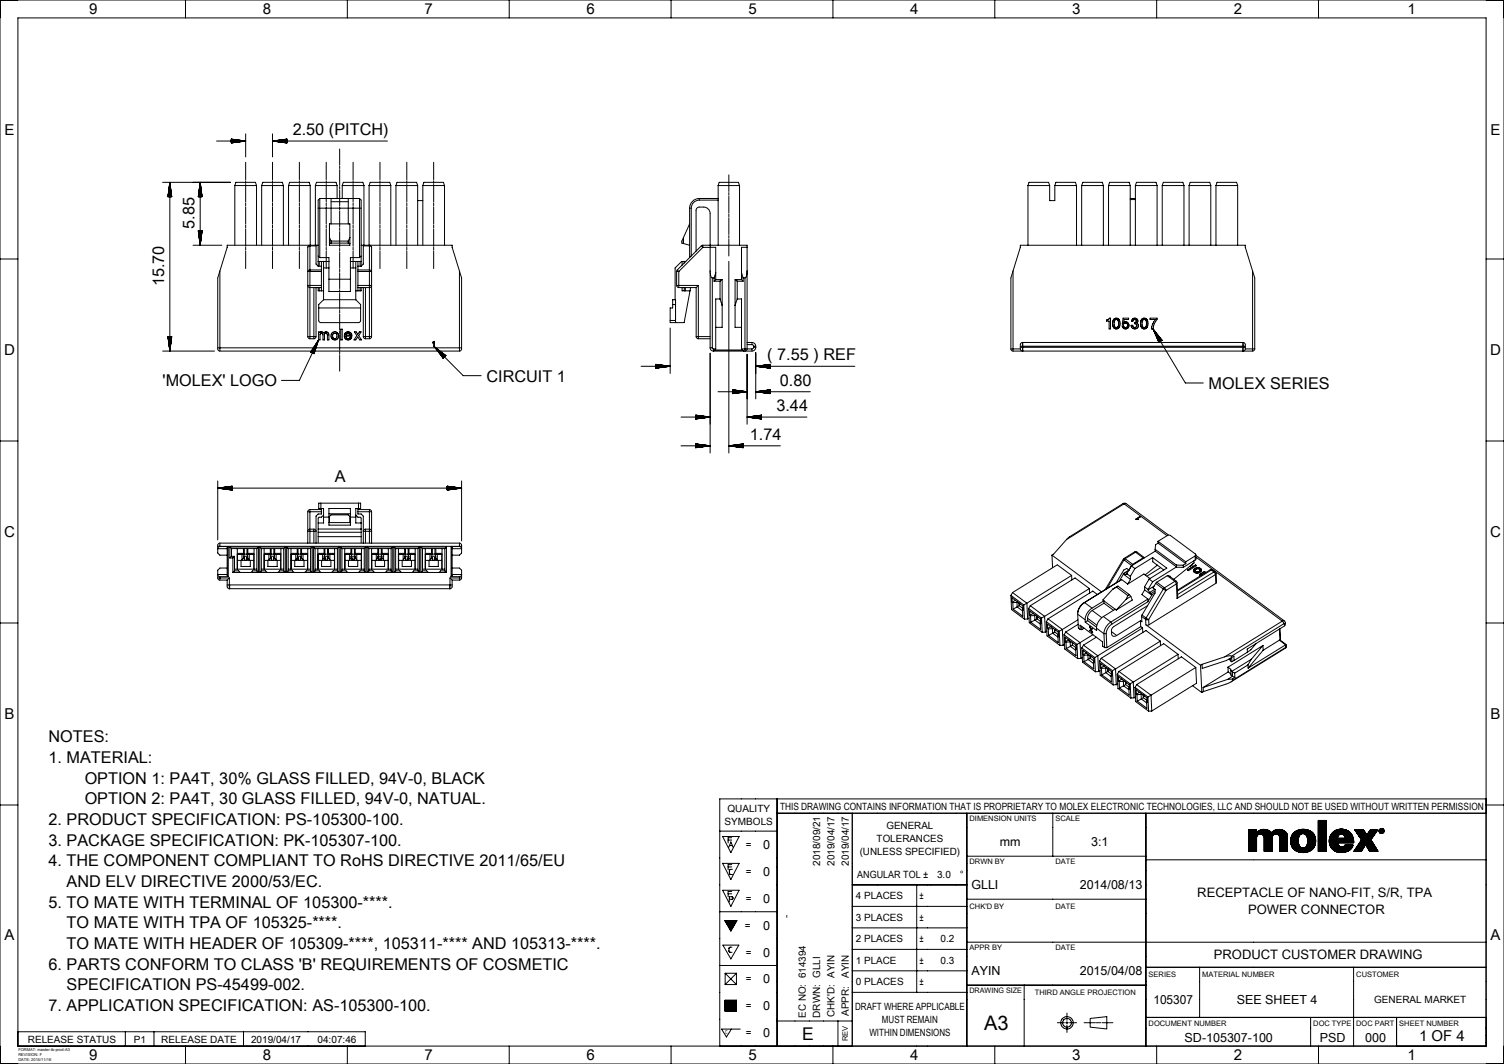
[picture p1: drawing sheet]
<svg xmlns="http://www.w3.org/2000/svg" width="420mm" height="297mm" viewBox="0 0 420 297" stroke-linecap="round" stroke-linejoin="round" font-family="sans-serif">
<defs><g id="words">
<text font-size="5.6" x="274.8" y="287.5">A3</text>
<text font-size="4.9" x="224.1" y="290.3">E</text>
<g font-size="4.5">
<text x="81.7" y="37.7">2.50 (PITCH)</text>
<text x="54.3" y="63.9" transform="rotate(-90 54.3 63.9)">5.85</text>
<text x="45.8" y="80" transform="rotate(-90 45.8 80)">15.70</text>
<text x="214.2" y="100.6">( 7.55 ) REF</text>
<text x="45.4" y="107.8">'MOLEX' LOGO</text>
<text x="135.9" y="106.5">CIRCUIT 1</text>
<text x="217.8" y="107.7">0.80</text>
<text x="337.5" y="108.6">MOLEX SERIES</text>
<text x="216.8" y="114.8">3.44</text>
<text x="209.4" y="122.8">1.74</text>
<text x="93.5" y="134.6">A</text>
<text x="13.6" y="207.2">NOTES:</text>
<text x="13.6" y="213">1. MATERIAL:</text>
<text x="23.6" y="218.8">OPTION 1: PA4T, 30% GLASS FILLED, 94V-0, BLACK</text>
<text x="23.6" y="224.5">OPTION 2: PA4T, 30 GLASS FILLED, 94V-0, NATUAL.</text>
<text x="13.6" y="230.3">2. PRODUCT SPECIFICATION: PS-105300-100.</text>
<text x="13.6" y="236.1">3. PACKAGE SPECIFICATION: PK-105307-100.</text>
<text x="13.6" y="241.9">4. THE COMPONENT COMPLIANT TO RoHS DIRECTIVE 2011/65/EU</text>
<text x="18.6" y="247.6">AND ELV DIRECTIVE 2000/53/EC.</text>
<text x="13.6" y="253.4">5. TO MATE WITH TERMINAL OF 105300-****.</text>
<text x="18.6" y="259.2">TO MATE WITH TPA OF 105325-****.</text>
<text x="18.6" y="264.9">TO MATE WITH HEADER OF 105309-****, 105311-**** AND 105313-****.</text>
<text x="13.6" y="270.7">6. PARTS CONFORM TO CLASS 'B' REQUIREMENTS OF COSMETIC</text>
<text x="18.6" y="276.5">SPECIFICATION PS-45499-002.</text>
<text x="13.6" y="282.3">7. APPLICATION SPECIFICATION: AS-105300-100.</text>
</g>
<g font-size="4.2">
<text x="24.9" y="4">9</text>
<text x="73.4" y="4">8</text>
<text x="118.6" y="4">7</text>
<text x="163.8" y="4">6</text>
<text x="209" y="4">5</text>
<text x="254.2" y="4">4</text>
<text x="299.4" y="4">3</text>
<text x="344.6" y="4">2</text>
<text x="393.1" y="4">1</text>
<text x="1.3" y="37.7">E</text>
<text x="416.3" y="37.7">E</text>
<text x="1.1" y="99.2">D</text>
<text x="416.1" y="99.2">D</text>
<text x="1.1" y="150">C</text>
<text x="416.1" y="150">C</text>
<text x="1.3" y="200.8">B</text>
<text x="416.3" y="200.8">B</text>
<text x="1.3" y="262.4">A</text>
<text x="416.3" y="262.4">A</text>
<text x="396.3" y="290.5">1 OF 4</text>
<text x="24.9" y="296">9</text>
<text x="73.4" y="296">8</text>
<text x="118.6" y="296">7</text>
<text x="163.8" y="296">6</text>
<text x="209" y="296">5</text>
<text x="254.2" y="296">4</text>
<text x="299.4" y="296">3</text>
<text x="344.6" y="296">2</text>
<text x="393.1" y="296">1</text>
</g>
<g font-size="3.6">
<text x="334.3" y="250.5">RECEPTACLE OF NANO-FIT, S/R, TPA</text>
<text x="348.6" y="255.1">POWER CONNECTOR</text>
<text x="339" y="267.8">PRODUCT CUSTOMER DRAWING</text>
</g>
<g font-size="3.5">
<text x="213.2" y="237">0</text>
<text x="279.2" y="236.2">mm</text>
<text x="304.7" y="236.3">3:1</text>
<text x="213.2" y="244.5">0</text>
<text x="271.2" y="248.3">GLLI</text>
<text x="301.5" y="248.3">2014/08/13</text>
<text x="213.2" y="252">0</text>
<text x="213.2" y="259.5">0</text>
<text x="213.2" y="267">0</text>
<text x="213.2" y="274.5">0</text>
<text x="271.2" y="272.2">AYIN</text>
<text x="301.5" y="272.3">2015/04/08</text>
<text x="322.1" y="280.3">105307</text>
<text x="345.4" y="280.3">SEE SHEET 4</text>
<text x="213.2" y="282">0</text>
<text x="213.2" y="289.5">0</text>
<text x="330.8" y="290.8">SD-105307-100</text>
<text x="368.5" y="290.8">PSD</text>
<text x="381.2" y="290.8">000</text>
</g>
<g font-size="2.8">
<text x="203.1" y="226.7">QUALITY</text>
<text x="217.8" y="226">THIS DRAWING CONTAINS INFORMATION THAT IS PROPRIETARY TO MOLEX ELECTRONIC TECHNOLOGIES, LLC AND SHOULD NOT BE USED WITHOUT WRITTEN PERMISSION</text>
<text x="202.4" y="230.3">SYMBOLS</text>
<text x="247.5" y="231.5">GENERAL</text>
<text x="208.3" y="236.8">=</text>
<text x="240.1" y="238.6">(UNLESS SPECIFIED)</text>
<text x="244.8" y="235">TOLERANCES</text>
<text x="208.3" y="244.3">=</text>
<text x="229" y="241.7" transform="rotate(-90 229 241.7)">2018/09/21</text>
<text x="233" y="241.7" transform="rotate(-90 233 241.7)">2019/04/17</text>
<text x="237" y="241.7" transform="rotate(-90 237 241.7)">2019/04/17</text>
<text x="239.4" y="245">ANGULAR TOL ±</text>
<text x="261.7" y="245">3.0</text>
<text x="268" y="245">°</text>
<text x="208.3" y="251.8">=</text>
<text x="239" y="251">4 PLACES</text>
<text x="256.7" y="251">±</text>
<text x="220.5" y="256.4" transform="rotate(-90 220.5 256.4)">-</text>
<text x="239" y="257">3 PLACES</text>
<text x="256.7" y="257">±</text>
<text x="208" y="259.3">=</text>
<text x="239" y="263">2 PLACES</text>
<text x="256.7" y="263">±</text>
<text x="262.7" y="263">0.2</text>
<text x="208.3" y="266.8">=</text>
<text x="239" y="269">1 PLACE</text>
<text x="256.7" y="269">±</text>
<text x="262.7" y="269">0.3</text>
<text x="208.3" y="274.3">=</text>
<text x="237" y="273" transform="rotate(-90 237 273)">AYIN</text>
<text x="239" y="275">0 PLACES</text>
<text x="256.7" y="275">±</text>
<text x="208.3" y="281.8">=</text>
<text x="238.8" y="282">DRAFT WHERE APPLICABLE</text>
<text x="383.7" y="280">GENERAL MARKET</text>
<text x="225" y="284.1" transform="rotate(-90 225 284.1)">EC NO: 614394</text>
<text x="229" y="284.1" transform="rotate(-90 229 284.1)">DRWN: GLLI</text>
<text x="233" y="283.9" transform="rotate(-90 233 283.9)">CHK'D: AYIN</text>
<text x="237" y="283.6" transform="rotate(-90 237 283.6)">APPR:</text>
<text x="246.3" y="285.5">MUST REMAIN</text>
<text x="7.8" y="291">RELEASE STATUS</text>
<text x="37.4" y="291">P1</text>
<text x="45" y="291">RELEASE DATE</text>
<text x="70.1" y="291">2019/04/17</text>
<text x="88.7" y="291">04:07:46</text>
<text x="208.3" y="289.3">=</text>
<text x="242.8" y="289.1">WITHIN DIMENSIONS</text>
</g>
<g font-size="2.1">
<text x="270.7" y="229.3">DIMENSION UNITS</text>
<text x="294.7" y="229.3">SCALE</text>
<text x="270.7" y="241.2">DRWN BY</text>
<text x="294.7" y="241.2">DATE</text>
<text x="270.7" y="253.8">CHK'D BY</text>
<text x="294.7" y="253.7">DATE</text>
<text x="270.7" y="265.2">APPR BY</text>
<text x="294.7" y="265.2">DATE</text>
<text x="320.7" y="272.8">SERIES</text>
<text x="335.7" y="272.8">MATERIAL NUMBER</text>
<text x="378.7" y="272.8">CUSTOMER</text>
<text x="270.7" y="277.3">DRAWING SIZE</text>
<text x="289" y="277.8">THIRD ANGLE PROJECTION</text>
<text x="320.7" y="286.3">DOCUMENT NUMBER</text>
<text x="366.7" y="286.3">DOC TYPE</text>
<text x="378.7" y="286.3">DOC PART</text>
<text x="390.8" y="286.3">SHEET NUMBER</text>
<text x="236.8" y="290.6" transform="rotate(-90 236.8 290.6)">REV</text>
</g>
<text font-size="1.5" x="202.5" y="288.6">C</text>
<g font-size="1.1">
<text x="5.1" y="293.5">FORMAT: master-tb-prod-A3</text>
<text x="5.1" y="294.9">REVISION: F</text>
<text x="5.1" y="296.3">DATE: 2015/11/16</text>
</g>
</g></defs>
<g fill="none" stroke="#000" stroke-width=".28">
<path d="M0 0h420v297h-420zM5 5h410v287h-410zM51.8 0v5M97 0v5M142.2 0v5M187.4 0v5M232.6 0v5M277.8 0v5M323 0v5M368.2 0v5M60.5 39.4h8.1M64.6 38.8l4 .6"/>
<path d="M64.6 38.8v1.1M64.6 38.8h.1M64.6 38.9h.4M64.6 38.9l1 .1M64.6 39l1.6 .1M64.6 39.1h2.2M64.6 39.2h2.6M64.6 39.2l3.1 .1M64.6 39.3h3.7M65 39.8l-.4 .1M65.6 39.8h-1M66 39.7h-1.4"/>
<path d="M66.6 39.6l-2 .1M67.2 39.6h-2.6M67.7 39.5h-3.1M68.1 39.4l-3.5 .1M68.6 37.4v6.4M68.6 39.4l-4 .5M76.1 37.4v6.4M76.1 39.4h32.1M76.1 39.4l4 .5M76.4 39.3h3.7M76.6 39.4h3.5M77 39.3h3.1"/>
<path d="M77 39.5h3.1M77.6 39.2h2.5M77.6 39.6h2.5M77.9 39.1h2.2M78.1 39.6h2M78.5 39.1h1.6M78.7 39.7h1.4M79.1 39h1M79.1 39.8h1M79.7 38.9h.4M79.7 39.8h.4M80.1 38.8h.1"/>
<path d="M80.1 38.8v1.1M80.1 38.8l-4 .6M45.4 50.9h19M46.9 54.9h1.1M46.9 54.7v.2M47 54.1v.8M47.1 53.5v1.4M47.2 52.9v2M47.2 52.5v2.4M47.3 52v2.9M47.4 51.4v3.5M47.4 50.9v47.1"/>
<path d="M47.4 50.9l-.5 4M47.4 50.9l.6 4M47.5 51.2v3.7M47.5 51.6v3.3M47.6 52.2v2.7M47.7 52.7v2.2M47.7 53.3v1.6M47.8 53.7v1.2M47.9 54.3v.6M47.9 54.9h.1M55.4 54.9h1M55.4 54.9h.1"/>
<path d="M55.5 54.3v.6M55.5 53.7v1.2M55.6 53.3v1.6M55.7 52.7v2.2M55.7 52.2v2.7M55.8 51.6v3.3M55.9 51.2v3.7M55.9 50.9v17.6M55.9 50.9l-.5 4M55.9 50.9l.5 4M56 51.4v3.5M56 52v2.9"/>
<path d="M56.1 52.5v2.4M56.2 52.9v2M56.2 53.5v1.4M56.3 54.1v.8M56.4 54.7v.2M65.6 51.8l.3-.9h5.4l.3 .9M65.6 51.8h6M65.6 51.8v16.7M68.6 51.5v4.9M68.6 45.3v4.8M68.6 50.4v.8M68.6 56.7v.7"/>
<path d="M68.6 57.7v4.9M71.6 51.8v16.7M73.1 51.8l.3-.9h5.4l.3 .9M73.1 51.8h6M73.1 51.8v16.7M76.1 51.5v4.9M76.1 45.3v4.8M76.1 50.4v.8M76.1 56.7v.7M76.1 57.7v4.9M79.1 51.8v16.7M80.6 51.8l.3-.9h5.4l.3 .9"/>
<path d="M80.6 51.8h6M80.6 51.8v16.7M83.6 51.5v4.9M83.6 45.3v4.8M83.6 50.4v.8M83.6 56.7v.7M83.6 57.7v4.9M86.6 51.8v16.7M88.1 51.8l.3-.9h5.4l.3 .9M88.1 51.8h6M88.1 51.8v16.7M88.9 58.1v16.2"/>
<path d="M88.9 58.1h12M89.3 55.4l-.4 .5v2.2M89.3 55.4v16.5M89.3 55.4h11.1M91.1 51.5v4.9M91.1 45.3v4.8M91.1 50.4v.8M91.1 56.7v.7M91.1 57.7v4.9M92.5 55.4v7.1M92.5 56.3h4.8M94.1 51.8v3.6"/>
<path d="M94.9 41.6v4.4M94.9 46.3v.8M94.9 47.4v4.4M94.9 52.1v.7M94.9 53.1v4.4M94.9 57.8v.8M94.9 58.9v4.4M95.6 51.8l.3-.9h5.4l.3 .9M95.6 51.8h6M95.6 51.8v3.6M97.3 55.4v7.1M98.6 51.5v4.9"/>
<path d="M98.6 45.3v4.8M98.6 50.4v.8M98.6 56.7v.7M98.6 57.7v4.9M100.4 55.4v16.5M100.4 55.4l.5 .5v2.2M100.9 58.1v16.2M101.6 51.8v16.7M103.1 51.8l.3-.9h5.4l.3 .9M103.1 51.8h6M103.1 51.8v16.7M106.1 51.5v4.9"/>
<path d="M106.1 45.3v4.8M106.1 50.4v.8M106.1 56.7v.7M106.1 57.7v4.9M109.1 51.8v16.7M110.6 51.8l.3-.9h5.4l.3 .9M110.6 51.8h6M110.6 51.8v16.7M113.6 51.5v4.9M113.6 45.3v4.8M113.6 50.4v.8M113.6 56.7v.7"/>
<path d="M113.6 57.7v4.9M116.6 56h1.5M116.6 51.8v16.7M118.1 51.8l.3-.9h5.4l.3 .9M118.1 51.8h6M118.1 51.8v16.7M121.1 51.5v4.9M121.1 45.3v4.8M121.1 50.4v.8M121.1 56.7v.7M121.1 57.7v4.9M124.1 51.8v16.7"/>
<path d="M192.6 58.1v13.8M192.6 58.1h.4M193 58.1v13.4M195.3 55.9a2.25 2.25 0 0 0-2.3 2.2M195.3 55.4a2.7 2.7 0 0 0-2.7 2.7M195.3 55.9h5.2M195.3 55.4h5.2M195.3 55.4v.5M200.5 51.8l.3-.9h5.4l.3 .9M200.5 51.8h6M200.5 51.8v16.7M203.5 48.8v4.6"/>
<path d="M203.5 53.7v.8M203.5 54.8v4.7M203.5 59.8v.7M206.5 51.8v16.7M287.1 51.8l.3-.9h5.4l.3 .9M287.1 51.8h6M287.1 51.8v16.7M293.1 51.8v4.2h1.5v-4.2M294.6 51.8l.3-.9h5.4l.3 .9M294.6 51.8h6M300.6 51.8v16.7M302.1 51.8l.3-.9h5.4l.3 .9"/>
<path d="M302.1 51.8h6M302.1 51.8v16.7M308.1 51.8v16.7M309.6 51.8l.3-.9h5.4l.3 .9M309.6 51.8h6M309.6 51.8v16.7M315.6 51.8v16.7M315.6 55.7h1.5M315.6 55.4h1.5M317.1 51.8l.3-.9h5.4l.3 .9M317.1 51.8h6M317.1 51.8v16.7"/>
<path d="M323.1 51.8v16.7M324.6 51.8l.3-.9h5.4l.3 .9M324.6 51.8h6M324.6 51.8v16.7M330.6 51.8v16.7M332.1 51.8l.3-.9h5.4l.3 .9M332.1 51.8h6M332.1 51.8v16.7M338.1 51.8v16.7M339.6 51.8l.3-.9h5.4l.3 .9M339.6 51.8h6M339.6 51.8v16.7"/>
<path d="M345.6 51.8v16.7M0 72.3h5M53.9 68.5h8M55.4 64.5h1M55.4 64.5l.5 4M55.4 64.5h.1M55.4 64.5l.1 .6M55.5 64.5v1.2M55.6 64.5v1.5M55.6 64.5l.1 2.1M55.7 64.5v2.7M55.8 64.5v3.3"/>
<path d="M55.8 64.5l.1 3.7M56 64.5v3.5M56.1 64.5l-.1 2.9M56.1 64.5v2.3M56.2 64.5v1.9M56.3 64.5l-.1 1.4M56.4 64.5l-.1 .8M56.4 64.5v.2M56.4 64.5l-.5 4M61.4 75.6l-.6 2v19.5M61.4 75.6v21.5M68.6 63.9v4.9"/>
<path d="M68.6 62.9v.7M68.6 69.1v.7M68.6 70.1v4.9M76.1 63.9v4.9M76.1 62.9v.7M76.1 69.1v.7M76.1 70.1v4.9M83.6 63.9v4.9M83.6 62.9v.7M83.6 69.1v.7M83.6 70.1v4.9M85.9 69.1v24.9"/>
<path d="M86.5 79.7h-.6l.2 .4 .4 .2M86.5 68.6v-.1l-.4 .1-.2 .5M86.5 75.4l-.4 .1-.2 .3h.6M86.5 79.7v.6M86.5 75.4v.4M86.5 68.6l-.4 .2-.2 .3M86.5 79.7h3.3M86.5 75.8h3.3M86.5 68.6v6.8M86.5 75.8v3.9M86.5 75.4h3.3M86.5 68.6h1.8"/>
<path d="M88.3 68.5v.1M88.3 68.6v5.1l.6 .6M88.9 73h.3M88.9 68.5h-25.5v.5l-2 6.6M88.9 74.3h.9M88.9 71.5l.4 .4M89.2 73h2.7M89.2 73v1.3M89.3 71.9h2.6v9.5h6v-9.5h2.5M89.8 75.4v.4M89.8 79.7v.6M89.8 73v2.4"/>
<path d="M89.8 75.8v3.9M90.4 73v10.7M90.4 74.8h1.5M91.1 63.9v4.9M91.1 62.9v.7M91.1 69.1v.7M91.1 70.1v4.9M91.9 77.9h6M92 62.5h5.7v6h-5.7zM92 66.3l.5 1M92.5 67.3v.6M92.5 67.9l-.5 .1"/>
<path d="M92.5 67.9h4.8M92.5 67.3h4.8M94.9 76.1v4.5M94.9 63.6v.7M94.9 64.6v4.4M94.9 69.3v.8M94.9 70.4v4.4M94.9 75.1v.7M97.3 67.3v.6M97.3 67.9l.4 .1M97.7 66.3l-.4 1M97.9 73h2.7"/>
<path d="M97.9 74.8h1.5M98.6 63.9v4.9M98.6 62.9v.7M98.6 69.1v.7M98.6 70.1v4.9M99.4 73v10.7M100 79.7v.6M100 75.4v.4M100 73v2.4M100 75.8v3.9M100 74.3h.9M100 79.7h3.2"/>
<path d="M100 75.8h3.2M100 75.4h3.2M100.6 73h.3M100.6 73v1.3M100.9 68.5h25.4v.5l2 6.6M100.9 71.5l-.5 .4M101.5 68.5v.1M101.5 68.6v5.1l-.6 .6M101.5 68.6h1.7M103.2 79.7h.6l-.2 .4-.4 .2M103.2 68.6v-.1l.4 .1 .2 .5M103.2 75.4l.4 .1 .2 .3h-.6"/>
<path d="M103.2 79.7v.6M103.2 75.4v.4M103.2 68.6l.4 .2 .2 .3M103.2 68.6v6.8M103.2 75.8v3.9M103.8 69.1v24.9M106.1 63.9v4.9M106.1 62.9v.7M106.1 69.1v.7M106.1 70.1v4.9M113.6 63.9v4.9M113.6 62.9v.7"/>
<path d="M113.6 69.1v.7M113.6 70.1v4.9M121.1 63.9v4.9M121.1 62.9v.7M121.1 69.1v.7M121.1 70.1v4.9M128.3 75.6l.6 2v19.5M128.3 75.6v21.5M189 79.7l.1 .4 .5 .2M189 79.7h.6M189 75.8h.6M189 75.8v3.9"/>
<path d="M189.1 75.4l-.1 .4M189.1 75.4l.5 .4M189.6 79.7v.6M189.6 79.7h5.4M189.6 75.8v3.9M190.5 73v1M190.9 66.3v1.7M191.1 73h.3M191.1 73v.4M191.1 73h-.8l-1.8 1.8v8.9M191.4 73h.1M191.4 73v.1"/>
<path d="M192.6 62.5l-2.2 4.8v.6l2.2 .6M194.4 70.1v-11.4a.9 .9 0 0 1 .9-.9 2.19 2.19 0 0 1 3 1.8v37.5M195 79.7l-.6 .6M195 79.7v14.3M195.9 68.6l.4 .5M195.9 68.6l-6.8 6.8M196.3 68.5l-.4 .1M196.3 68.5v.6M196.3 69.1l3.6-.1v9M196.3 68.5h12.3v28.9M196.3 69.1l-6.7 6.7M198.3 75.6a2.08 2.08 0 0 0 .6 2"/>
<path d="M198.9 77.6h.5M198.9 77.6v19.5M199.4 78.5h1.7M199.4 77.6v.9M199.9 78h1.8v13.4h-1.8M199.9 76.1l-.5 1.5M199.9 78l-.5 .5M201.1 78.5v4.9M201.5 78l-.4 .5M203.5 66.8v4.7M203.5 60.8v4.7M203.5 65.8v.7"/>
<path d="M203.5 73v53.4M205.4 78l.5 .5M205.9 78.5h1.6M205.9 78.5v4.9M207.1 78h-1.8v13.4h1.8M207.1 76.1l.4 1.5M207.1 78l.4 .5M207.5 77.6h.5M207.5 77.6v.9M208 77.6v19.8M208.6 75.6a2.08 2.08 0 0 1-.6 2M208.6 69h-1.5v9"/>
<path d="M282.9 75.6l-.6 2v19.8M282.9 75.6l2-6.6v-.5h62.9v.5l2 6.6M282.9 75.6v21.8M349.8 75.6l.6 2v19.8M349.8 75.6v21.8M415 72.3h5M45.4 98h14.5M46.9 94h1.1M46.9 94l.5 4M46.9 94v.2M47 94v.8M47 94l.1 1.4"/>
<path d="M47.1 94l.1 2M47.2 94v2.4M47.2 94l.1 2.9M47.3 94l.1 3.5M47.5 94v3.7M47.6 94l-.1 3.3M47.6 94v2.7M47.7 94v2.2M47.8 94l-.1 1.6M47.8 94v1.2M47.9 94v.6M47.9 94h.1"/>
<path d="M48 94l-.6 4M60.8 97.1l.1 .5 .5 .4M60.8 97.1h.6M61.4 97.1v.9M61.4 98h66.9M61.4 97.1h66.9M85.9 94l.2 .4 .4 .2M85.9 94h.6M86.5 94v.6M86.5 94.6h1.2M86.5 80.3h3.3M86.5 80.3v13.7"/>
<path d="M86.5 94h1.2M86.8 98.3l.9 .4M86.8 98.1v.2M87.1 97.8l-.3 .5M87.5 97.2l-.6 1.1M87.7 94h.6M87.7 94v.6M87.7 80.3v13.7M87.8 98.6l-.1 .1M87.9 98.2l-.2 .5M87.9 96.5l-.9 1.9 .7-1.6M88.1 97.5l-.5 1.2"/>
<path d="M88.2 97.1l-.7 1.5M88.3 94l-.2 .4-.4 .2M88.3 80.3v13.7M88.4 96.7l-.9 1.9M88.5 95.5l-1.4 2.9 1.2-2.5M88.6 96l-1.2 2.6M88.7 95.6l-1.4 2.9M88.8 95.3l-1.5 3.2M88.9 80.3v.9h.3M89 92.7h.4v.2l.5-.3 .6 .4a.73 .73 0 0 1 .9-.3 .73 .73 0 0 1 .4 .8v1.4h-.4v-1.4l-.4-.5-.4 .3v1.6h-.4v-1.6l-.3-.3h-.3l-.2 .3v1.6h-.4zM89 94.9l-5.4 11.3h-5M89 94.9l-2.2 3.4"/>
<path d="M89 94.9l-1.3 3.8M89 86h11.7M89.2 81.2h1.2M89.2 80.3v.9M89.8 80.3v.9M90.4 83.7l-1.4 1.3v4.5l.4 .5 10.7 .1 .4-.2 .2-.4v-4.5l-1.3-1.3M90.4 83.7h9M93 93.2l.4-.2 .5 .2 .2 .8a.61 .61 0 0 1-.6 .5 .61 .61 0 0 1-.6-.5zM94.9 93.4v4.4M94.9 80.9v.7M94.9 81.9v4.4M94.9 86.6v.8"/>
<path d="M94.9 87.7v4.4M94.9 92.4v.7M94.9 98.1v.8M94.9 99.2v4.4M95.1 91.9h.5v3h-.5zM96.5 92.9a1.06 1.06 0 0 1 1.2-.2 1.06 1.06 0 0 1 .6 1.1h-1.7a.62 .62 0 0 0 .5 .7 .62 .62 0 0 0 .7-.4h.4a1.11 1.11 0 0 1-1.7 .6 1.11 1.11 0 0 1 0-1.8zM96.8 93.2l.7-.2 .3 .5h-1.2zM99 92.6h.5l.4 .7 .5-.7h.4l-.6 1.1 .8 1.2h-.5l-.6-.8-.6 .8h-.4l.7-1.2zM99.4 81.2h1.2M100 80.3h3.2M100 80.3v.9M100.6 80.3v.9"/>
<path d="M100.9 80.3v.9h-.3M101.5 94l.1 .4 .5 .2M101.5 94h.6M101.5 80.3v13.7M102.1 94v.6M102.1 94.6h1.1M102.1 94h1.1M102.1 80.3v13.7M103.2 94h.6M103.2 94v.6M103.2 80.3v13.7M103.8 94l-.2 .4-.4 .2"/>
<path d="M120.8 95.6h.1M120.8 95.6l.3 .1v1.1h.2M120.8 95.6l.5-.3v1.5M121.3 96.8l8.1 8.1h5M121.3 96.8l2.5 3.2M121.3 96.8l3.2 2.5M121.5 97.1l2.6 2.6M121.6 97l2.6 2.6M121.9 97.3l2.3 2.3M122 97.7l2 2M122.3 98l1.7 1.8M122.5 98.3l1.4 1.5"/>
<path d="M122.5 97.7l1.8 1.8M122.9 98l1.4 1.4M123 99l.9 .9M123.2 99.3l.6 .7M123.5 98.5l.9 .8-.6-.6M123.7 99.9l.1 .1M124.1 98.9l.4 .4M124.5 99.3l-.7 .7M128.3 97.1v.9M128.3 97.1h.6M128.9 97.1v.5l-.6 .4M187.2 89.5v-3.5h.6v-2.3h.9v5.8"/>
<path d="M187.2 91.6v12.6M187.2 89.5h1.5M187.8 85h.9M188.7 89.5v.6M189.6 80.3h4.8M190.5 80.3v.9h.6M191.1 81.2h.3M191.1 80.3v.9M191.4 81.2h1.3M191.4 80.3v.9M192.9 80.3l-1.8 9.8h-3.9v-.6M194.4 94l.2 .4 .4 .2"/>
<path d="M194.4 94h.6M194.4 80.3v13.7M195 94v.6M195 94.6h3.3M195 94h3.3M198.3 97.1h.6M198.3 98.6v27.8M198.3 97.1a.9 .9 0 0 0 .9 .9M198.9 97.1l.3 .3M199.2 97.4v.6M199.2 98h10.8M199.2 97.4h.7"/>
<path d="M199.6 97.7h7.8M199.9 97.4l-.6 .6M201.1 83.4h-1.2v14M201.1 83.4l.6 1.8M205.9 83.4h1.2v14M205.9 83.4l-.6 1.8M207.1 97.4l.6 .6M207.1 97.4h.9M208 97.4v.6l.5-.2 .1-.4M208 97.4h.6M208.6 98.9v19.5M208.6 95.6h1.4"/>
<path d="M208.6 97.4h1.4M208.6 96.2h1.4M210 96.2l.4 .4M210 95.6l.6 .2 .4 .8M210 95.6v.6M210 97.4v.6M210.4 96.9l-.4 .5M210.4 96.9h.6M210.4 96.6h.6M210.4 96.6v.3M211 96.9l-.2 .7-.8 .4M211 96.6v.3"/>
<path d="M211 98.4v12.9M282.3 97.4l.2 .4 .4 .2M282.3 97.4h.6M282.9 97.4v.6M282.9 98h66.9M282.9 97.4h2M284.9 96.9v.5M284.9 96.6h.6M284.9 96.9h.6M284.9 96.6v.3M285.5 95.6l-.5 .4-.1 .6M285.5 96.9v1.1l-.4-.2-.2-.4"/>
<path d="M285.5 95.6v1M285.5 95.6h61.7M285.5 96.9h61.7M285.5 96.6h61.7M285.5 96.6v.3M285.6 98h.1M285.6 95.6v2.4M309 89.3l1.1-.5v3h-.4v-2.2h-.7zM311 89.1a1.05 1.05 0 0 1 1.3-.1 1.05 1.05 0 0 1 .5 1.2 1.14 1.14 0 0 1-.3 1.3 1.14 1.14 0 0 1-1.3 .1 2.18 2.18 0 0 1-.2-2.5zM311.3 89.4l.6-.2a1.51 1.51 0 0 1 0 2.2h-.3a1.4 1.4 0 0 1-.3-2zM313.6 88.8h1.6v.4h-1.3l-.1 .8a.97 .97 0 0 1 1.4 .4 .97 .97 0 0 1-.6 1.4 .97 .97 0 0 1-1.2-.8h.3a.61 .61 0 0 0 1 .3 .61 .61 0 0 0 0-1 .61 .61 0 0 0-.9 .2h-.4zM316.3 88.9l-.3 .8h.3l.3-.4a.44 .44 0 0 1 .7 .1 .44 .44 0 0 1-.5 .6v.4a.55 .55 0 0 1 .6 .6 .55 .55 0 0 1-.8 .4l-.3-.3v-.3h-.4l.4 .9"/>
<path d="M316.3 89a.83 .83 0 0 1 1.2 0 .83 .83 0 0 1 0 1.2 .96 .96 0 0 1 .2 1.3 .96 .96 0 0 1-1.4 .2M316.3 88.9v.1M316.3 91.7h.1M319 89a1.14 1.14 0 0 1 1.3 .1 1.14 1.14 0 0 1 .3 1.4 1.07 1.07 0 0 1-1.1 1.3 1.07 1.07 0 0 1-1-1.3l.1-.9zM319.1 89.4l.6-.2a1.51 1.51 0 0 1 0 2.2h-.3a1.4 1.4 0 0 1-.3-2zM321.2 88.8h1.9v.4l-.9 1.6-.2 1h-.5l.1-.6 1.1-2h-1.5zM322 91.8l9 15.1h5M322 91.8l2.5 3.2-.9 .5zM322.1 92.2l1.9 3.1M322.2 92.1l1.9 3.1M322.3 92.5l1.7 2.8M322.6 93.2l1.3 2.2"/>
<path d="M322.7 92.7l1.5 2.5M322.8 93.6l1 1.8M323 93l1.2 2.1M323.1 94.3l.6 1.2-.5-.8M323.2 93.3l1.1 1.8M323.4 95l.3 .5M323.7 93.9l.6 1.2M323.9 94.3l.5 .7M324.4 94.9l.1 .1M347.1 95.6v2.4M347.1 98h.1M347.2 95.6l.5 .4 .1 .6"/>
<path d="M347.2 96.9v1.1l.4-.2 .2-.4M347.2 95.6v1M347.2 96.6h.6M347.2 96.9h.6M347.2 96.6v.3M347.8 96.9v.5M347.8 96.6v.3M347.8 97.4h2M349.8 97.4h.6M349.8 97.4v.6M350.4 97.4l-.2 .4-.4 .2M179 102.2h8.2"/>
<path d="M183.2 101.7l4 .5M183.2 101.7v1.1M183.2 101.7h.2M183.2 101.8h.6M183.2 101.8l1.2 .1M183.2 101.9l1.7 .1M183.2 102h2.3M183.2 102.1h2.7M183.2 102.1l3.3 .1M183.2 102.2h3.9M183.4 102.7l-.2 .1M184 102.7h-.8"/>
<path d="M184.4 102.6h-1.2M184.9 102.5l-1.7 .1M185.5 102.5h-2.3M186.1 102.4h-2.9M186.5 102.3l-3.3 .1M187.2 102.2l-4 .6M190.2 116.4h8.1M194.3 115.9l4 .5M194.3 115.9v1M194.3 115.9h.2M194.3 116h.6M194.3 116l1.2 .1"/>
<path d="M194.3 116.1h1.8M194.3 116.2h2.4M194.3 116.2l2.8 .1M194.3 116.3h3.3M194.3 116.4h3.9M194.5 116.9h-.2M195.1 116.8l-.8 .1M195.5 116.8h-1.2M196.1 116.7l-1.8 .1M196.7 116.6l-2.4 .1M197.2 116.6h-2.9M197.6 116.5h-3.3"/>
<path d="M198.3 116.4l-4 .5M200.5 109.3h8.1M204.6 108.8l4 .5M204.6 108.8v1.1M204.6 108.8l.3 .1M204.6 108.9h.8M204.6 109h1.4M204.6 109l2 .1M204.6 109.1h2.4M204.6 109.2h3M204.6 109.2l3.5 .1M204.6 109.9h.1"/>
<path d="M205.3 109.8h-.7M205.8 109.7l-1.2 .1M206.2 109.7h-1.6M206.8 109.6h-2.2M207.4 109.5l-2.8 .1M208 109.4l-3.4 .1M208.3 109.4h-3.7M208.6 116.4h16.7M208.6 116.4l4 .5M208.6 109.3l-4 .6M208.7 116.4h3.9M209.3 116.3h3.3"/>
<path d="M209.3 116.5h3.3M209.7 116.6h2.9M209.9 116.3h2.7M210.3 116.2h2.3M210.3 116.6h2.3M210.8 116.1h1.8M210.8 116.7h1.8M211 102.2h27.7M211 102.2l4 .6M211 109.3h15.3M211 109.3l4 .6M211.1 102.2h3.9"/>
<path d="M211.3 109.4h3.7M211.4 116.1h1.2M211.4 116.8h1.2M211.5 109.3h3.5M211.7 102.2h3.3M211.7 102.3h3.3M211.7 109.4h3.3M211.8 116.8h.8M212 116h.6M212.1 102.4h2.9M212.1 109.2h2.9M212.3 102.1h2.7"/>
<path d="M212.3 109.5h2.7M212.4 115.9h.2M212.4 116.9h.2M212.6 115.9v1M212.6 115.9l-4 .5M212.7 102h2.3M212.7 102.5h2.3M212.7 109.1h2.3M212.9 109.6h2.1M213.1 109.1h1.9M213.3 102h1.7M213.3 102.5h1.7"/>
<path d="M213.5 109.7h1.5M213.7 109h1.3M213.8 101.9h1.2M213.8 102.6h1.2M213.8 109.7h1.2M214.2 102.7h.8M214.2 108.9h.8M214.4 101.8h.6M214.4 109.8h.6M214.8 101.7h.2M214.8 102.7h.2M214.8 108.9h.2"/>
<path d="M215 109.9h.1M215 101.7v1.1M215 108.8v1.1M215 101.7l-4 .5M215 108.8l-4 .5M0 123.1h5M60.8 134.3v16.4M60.8 136.3h68.1M60.8 136.3l4 .5M60.9 136.2h3.9M61.3 136.3h3.5M61.5 136.2h3.3"/>
<path d="M61.9 136.4h2.9M62.1 136.1h2.7M62.4 136.5h2.4M62.6 136h2.2M63 136.5h1.8M63 136h1.8M63.4 136.6h1.4M63.6 135.9h1.2M64 136.7h.8M64.2 135.8h.6M64.6 136.7h.2M64.8 135.7h.1"/>
<path d="M64.8 135.7v1.1M64.8 135.7l-4 .6M124.9 135.7h.1M124.9 135.8h.6M124.9 135.8l1.2 .1M124.9 135.9l1.8 .1M124.9 136h2.2M124.9 136l2.7 .1M124.9 136.1l3.3 .1M124.9 136.2h3.9M124.9 135.7l4 .6M124.9 135.7v1.1"/>
<path d="M125.1 136.7l-.2 .1M125.7 136.7h-.8M126.3 136.6h-1.4M126.7 136.5l-1.8 .1M127.3 136.5h-2.4M127.8 136.4h-2.9M128.4 136.3l-3.5 .1M128.9 134.3v16.7M128.9 136.3l-4 .5M190.2 124.4h8.1M194.3 124h.6M194.3 124l1.2 .1"/>
<path d="M194.3 124.1l1.8 .1M194.3 124.2h2.4M194.3 124.3h2.8M194.3 124.3l3.3 .1M194.3 124.4h3.9M194.3 123.9v1.1M194.3 123.9l4 .5M194.3 123.9h.2M194.5 124.9l-.2 .1M195.1 124.9h-.8M195.5 124.8h-1.2M196.1 124.7l-1.8 .1"/>
<path d="M196.7 124.7h-2.4M197.2 124.6h-2.9M197.6 124.5l-3.3 .1M198.3 124.4l-4 .6M203.5 124.4h14.4M203.5 124.4l4 .6M203.6 124.4h3.9M204.2 124.4h3.3M204.2 124.5h3.3M204.6 124.6h2.9M204.8 124.3h2.7M205.2 124.2h2.3"/>
<path d="M205.2 124.7h2.3M205.7 124.2h1.8M205.7 124.7h1.8M206.3 124.1h1.2M206.3 124.8h1.2M206.7 124.9h.8M206.9 124h.6M207.3 123.9h.2M207.3 124.9h.2M207.5 123.9v1.1M207.5 123.9l-4 .5M415 123.1h5"/>
<path d="M60.8 152.5h.6M60.8 152.5v1.9l.6 .6h2M61.4 151.6l-.5 .4-.1 .5M61.4 152.6l-.4 .1-.2 .5h2.6M61.4 151.6v.9M61.4 152.6h2.3M61.4 151.6h66.9M61.4 152.5v.1M61.4 152.5h66.9M63.4 158.6h-2l-.6 .6v2.1M63.7 152.6v8.4M63.7 152.6l-.3 .3v7.8l.3 .3"/>
<path d="M64.2 155.7h.8M64.2 152.7h8M64.2 152.7v3M64.2 152.7l.4 .4M64.6 155.3h.9M64.6 155.3l-.4 .4M64.6 153.1v2.2M64.6 153.1h7.1M65 159.8h7.2M65 155.7v4.1M65.5 159.3l-.5 .5M65.5 159.3h1.2l.4 .5"/>
<path d="M65.5 155.3l-.5 .4M65.5 155.3v4M65.5 158.9h6.2M66.3 154.5h1.7M66.3 153.1v5.8M66.3 156.4h1v1.7h2.6v-1.7h1M66.3 154.8v4.1M67.6 154.8v1.6h2v-1.6M68 154.5l-.1 .3h-1.6M68 153.1v1.4M68 155.3h1.2M68 155.3v.4"/>
<path d="M68 155.7l-.4 .6M68 155.7h.3M68.2 154.7h.8M68.2 153.1v1.6M68.2 154.7l-.2 .6M68.3 155.7l-.1 .4 .3 .3M68.3 155.7v.5M68.9 155.7l.1 .4-.2 .3M68.9 155.7h.3M68.9 155.7v.5M69 154.7l.2 .6M69 153.1v1.6"/>
<path d="M69.2 155.3v.4M69.2 155.7l.4 .6M69.2 153.1v1.4M69.2 154.5l.1 .3h1.6M69.2 154.5h1.7M70.9 154.8v4.1M70.9 153.1v5.8M71.7 159.3h-1.1l-.5 .5M71.7 159.3l.5 .5M71.7 153.1v6.2M72.2 152.7v7.1M72.2 152.7l-.5 .4"/>
<path d="M72.5 159.8h7.2M72.5 152.7h7.2M72.5 152.7v7.1M72.5 152.7l.5 .4M73 159.3l-.5 .5M73 153.1h6.2M73 159.3h1.2l.4 .5M73 153.1v6.2M73 158.9h6.2M73.8 154.5h1.7M73.8 153.1v5.8M73.8 156.4h1v1.7h2.6v-1.7h1"/>
<path d="M75.1 154.8v1.6h2v-1.6M75.5 154.5l-.1 .3h-1.6M75.5 153.1v1.4M75.5 155.3h1.2M75.5 155.3v.4M75.5 155.7l-.4 .6M75.5 155.7h.3M75.7 154.7h.8M75.7 153.1v1.6M75.7 154.7l-.2 .6M75.8 155.7l-.1 .4 .3 .3M75.8 155.7v.5"/>
<path d="M76.4 155.7l.1 .4-.2 .3M76.4 155.7h.3M76.4 155.7v.5M76.5 154.7l.2 .6M76.5 153.1v1.6M76.7 155.3v.4M76.7 155.7l.4 .6M76.7 153.1v1.4M76.7 154.5l.1 .3h1.6M76.7 154.5h1.7M78.4 154.8v4.1M78.4 153.1v5.8"/>
<path d="M79.2 159.3h-1.1l-.5 .5M79.2 159.3l.5 .5M79.2 153.1v6.2M79.7 152.7l-.5 .4M79.7 152.7v7.1M80 159.8h7.2M80 152.7h7.2M80 152.7v7.1M80 152.7l.5 .4M80.5 153.1h6.2M80.5 159.3h1.2l.4 .5M80.5 159.3l-.5 .5"/>
<path d="M80.5 153.1v6.2M80.5 158.9h6.2M81.3 154.5h1.7M81.3 153.1v5.8M81.3 156.4h1v1.7h2.6v-1.7h1M81.3 154.8v4.1M82.6 154.8v1.6h2v-1.6M83 154.5l-.1 .3h-1.6M83 153.1v1.4M83 155.3h1.2M83 155.3v.4M83 155.7l-.4 .6"/>
<path d="M83 155.7h.3M83.2 154.7h.8M83.2 153.1v1.6M83.2 154.7l-.2 .6M83.3 155.7l-.1 .4 .3 .3M83.3 155.7v.5M83.9 155.7l.1 .4-.2 .3M83.9 155.7h.3M83.9 155.7v.5M84 153.1v1.6M84 154.7l.2 .6M84.2 155.3v.4"/>
<path d="M84.2 155.7l.4 .6M84.2 153.1v1.4M84.2 154.5l.1 .3h1.6M84.2 154.5h1.7M85.9 154.8v4.1M85.9 142.8h.6M85.9 142.8v8.8M85.9 153.1v5.8M86.5 147.7l-.4 .2-.2 .4h.6M86.5 142.2l-.4 .2-.2 .4M86.5 142.2h3.3v.6M86.5 147.7v.6"/>
<path d="M86.5 142.2v.6M86.5 147.7h1.2M86.5 142.8v4.9M86.5 148.3v3.3M86.5 148.3h1.2M86.5 142.8h3.3M86.7 159.3h-1.1l-.5 .5M86.7 159.3l.5 .5M86.7 153.1v6.2M87.2 152.7v7.1M87.2 152.7l-.5 .4M87.5 159.8h7.2"/>
<path d="M87.5 152.7h7.2M87.5 152.7v7.1M87.5 152.7l.5 .4M87.7 147.7l.4 .2 .2 .4h-.6M87.7 147.7v.6M87.7 148.3v3.3M88 153.1h6.2M88 159.3h1.2l.4 .5M88 159.3l-.5 .5M88 153.1v6.2M88 158.9h6.2M88.8 154.5h1.7"/>
<path d="M88.8 153.1v5.8M88.8 156.4h1v1.7h2.6v-1.7h1M88.8 154.8v4.1M88.9 149.8v1.8M88.9 147.7v.9M88.9 148.6v1.2M88.9 147.7h12M88.9 149.8h12M88.9 148.6h12M89.6 140.4h-.6v1.5h.6M89.6 141.9h.8v4.1h-1.5M89.6 140.4h10.5"/>
<path d="M89.6 140.4v1.5M89.8 142.8v.7h-.9l-.6 .6v7.5M90.1 154.8v1.6h2v-1.6M90.4 143.8l-.6 .6-.9 .1v3.2M90.4 144.3h1.5M90.5 154.5l-.1 .3h-1.6M90.5 153.1v1.4M90.5 155.3h1.2M90.5 155.3v.4M90.5 155.7l-.4 .6M90.5 155.7h.3M90.7 154.7h.8"/>
<path d="M90.7 153.1v1.6M90.7 154.7l-.2 .6M90.8 155.7l-.1 .4 .3 .3M90.8 155.7v.5M91.4 155.7l.1 .4-.2 .3M91.4 155.7h.3M91.4 155.7v.5M91.5 154.7l.2 .6M91.5 153.1v1.6M91.7 155.3v.4M91.7 155.7l.4 .6M91.7 153.1v1.4"/>
<path d="M91.7 154.5l.1 .3h1.6M91.7 154.5h1.7M91.9 141.9h6v4.7h-6zM91.9 143.4h6M91.9 145.9h6M92 145.9v-1.7l.5-.5h4.8l.4 .5v1.7M93.4 153.1v5.8M94.2 159.3h-1.1l-.5 .5M94.2 159.3l.5 .5M94.2 153.1v6.2M94.7 152.7v7.1M94.7 152.7l-.5 .4"/>
<path d="M95 159.8h7.2M95 152.7h7.2M95 152.7v7.1M95 152.7l.5 .4M95.5 153.1h6.2M95.5 159.3h1.2l.4 .5M95.5 159.3l-.5 .5M95.5 153.1v6.2M95.5 158.9h6.2M96.3 154.5h1.7M96.3 153.1v5.8M96.3 156.4h1v1.7h2.6v-1.7h1"/>
<path d="M96.3 154.8v4.1M97.6 154.8v1.6h2v-1.6M97.9 144.3h1.5M98 154.5l-.1 .3h-1.6M98 153.1v1.4M98 155.3h1.2M98 155.3v.4M98 155.7l-.4 .6M98 155.7h.3M98.2 154.7h.8M98.2 153.1v1.6M98.2 154.7l-.2 .6"/>
<path d="M98.3 155.7l-.1 .4 .3 .3M98.3 155.7v.5M98.9 155.7l.1 .4-.2 .3M98.9 155.7h.3M98.9 155.7v.5M99 154.7l.2 .6M99 153.1v1.6M99.2 155.3v.4M99.2 155.7l.4 .6M99.2 153.1v1.4M99.2 154.5l.1 .3h1.6M99.2 154.5h1.7"/>
<path d="M99.4 143.8l.6 .6 .8 .1 .1 3.2M100 142.8v.7h.9l.6 .6v7.5M100 142.8h3.2M100.1 140.4h.6v1.5h-.6M100.1 141.9h-.7v4.1h1.5M100.1 140.4v1.5M100.9 149.8v1.8M100.9 147.7v.9M100.9 148.6v1.2M100.9 154.8v4.1M100.9 153.1v5.8M101.7 159.3h-1.1l-.5 .5"/>
<path d="M101.7 159.3l.5 .5M101.7 153.1v6.2M102.1 147.7l-.5 .2-.1 .4h.6M102.1 147.7v.6M102.1 147.7h1.1M102.1 148.3v3.3M102.1 148.3h1.1M102.2 152.7v7.1M102.2 152.7l-.5 .4M102.5 159.8h7.2M102.5 152.7h7.2M102.5 152.7v7.1"/>
<path d="M102.5 152.7l.5 .4M103 153.1h6.2M103 159.3h1.2l.4 .5M103 159.3l-.5 .5M103 153.1v6.2M103 158.9h6.2M103.2 147.7l.4 .2 .2 .4h-.6M103.2 142.2l.4 .2 .2 .4M103.2 142.2h-3.2v.6M103.2 147.7v.6M103.2 142.2v.6M103.2 142.8h.6"/>
<path d="M103.2 142.8v4.9M103.2 148.3v3.3M103.8 154.5h1.7M103.8 142.8v8.8M103.8 153.1v5.8M103.8 156.4h1v1.7h2.6v-1.7h1M103.8 154.8v4.1M105.1 154.8v1.6h2v-1.6M105.5 154.5l-.1 .3h-1.6M105.5 153.1v1.4M105.5 155.3v.4M105.5 155.7l-.4 .6"/>
<path d="M105.5 155.3h1.2M105.5 155.7h.3M105.7 153.1v1.6M105.7 154.7h.8M105.7 154.7l-.2 .6M105.8 155.7l-.1 .4 .3 .3M105.8 155.7v.5M106.4 155.7l.1 .4-.2 .3M106.4 155.7h.3M106.4 155.7v.5M106.5 154.7l.2 .6M106.5 153.1v1.6"/>
<path d="M106.7 155.3v.4M106.7 155.7l.4 .6M106.7 153.1v1.4M106.7 154.5l.1 .3h1.6M106.7 154.5h1.7M108.4 154.8v4.1M108.4 153.1v5.8M109.2 159.3h-1.1l-.5 .5M109.2 159.3l.5 .5M109.2 153.1v6.2M109.7 152.7v7.1M109.7 152.7l-.5 .4"/>
<path d="M110 159.8h7.2M110 152.7h7.2M110 152.7v7.1M110 152.7l.5 .4M110.5 153.1h6.2M110.5 159.3l-.5 .5M110.5 159.3h1.2l.4 .5M110.5 153.1v6.2M110.5 158.9h6.2M111.3 154.5h1.7M111.3 153.1v5.8M111.3 156.4h1v1.7h2.6v-1.7h1"/>
<path d="M111.3 154.8v4.1M112.6 154.8v1.6h2v-1.6M113 154.5l-.1 .3h-1.6M113 153.1v1.4M113 155.3h1.2M113 155.7h.3M113 155.3v.4M113 155.7l-.4 .6M113.2 154.7h.8M113.2 153.1v1.6M113.2 154.7l-.2 .6M113.3 155.7l-.1 .4 .3 .3"/>
<path d="M113.3 155.7v.5M113.9 155.7h.3M113.9 155.7v.5M113.9 155.7l.1 .4-.2 .3M114 153.1v1.6M114 154.7l.2 .6M114.2 155.3v.4M114.2 155.7l.4 .6M114.2 154.5h1.7M114.2 154.5l.1 .3h1.6M114.2 153.1v1.4M115.9 154.8v4.1"/>
<path d="M115.9 153.1v5.8M116.7 159.3l.5 .5M116.7 153.1v6.2M116.7 159.3h-1.1l-.5 .5M117.2 152.7v7.1M117.2 152.7l-.5 .4M117.5 159.8h7.2M117.5 152.7h7.2M117.5 152.7v7.1M117.5 152.7l.5 .4M118 153.1h6.2M118 159.3l-.5 .5"/>
<path d="M118 159.3h1.2l.4 .5M118 153.1v6.2M118 158.9h6.2M118.8 154.5h1.7M118.8 153.1v5.8M118.8 156.4h1v1.7h2.6v-1.7h1M118.8 154.8v4.1M120.1 154.8v1.6h2v-1.6M120.5 154.5l-.1 .3h-1.6M120.5 153.1v1.4M120.5 155.3h1.2M120.5 155.7h.3"/>
<path d="M120.5 155.3v.4M120.5 155.7l-.4 .6M120.7 154.7h.8M120.7 153.1v1.6M120.7 154.7l-.2 .6M120.8 155.7l-.1 .4 .3 .3M120.8 155.7v.5M121.4 155.7h.3M121.4 155.7v.5M121.4 155.7l.1 .4-.2 .3M121.5 154.7l.2 .6M121.5 153.1v1.6"/>
<path d="M121.7 155.3v.4M121.7 155.7l.4 .6M121.7 153.1v1.4M121.7 154.5l.1 .3h1.6M121.7 154.5h1.7M123.4 154.8v4.1M123.4 153.1v5.8M124.2 159.3l.5 .5M124.2 159.3h-1.1l-.5 .5M124.2 153.1v6.2M124.7 152.7v7.1M124.7 152.7l-.5 .4"/>
<path d="M126 152.6h2.3M126 152.6v8.4M126 152.6l.3 .3v7.8l-.3 .3M126.3 158.6h2l.6 .6v2.1M128.3 151.6l.6 .4v.5M128.3 152.6l.4 .1 .2 .5h-2.6M128.3 152.5h.6M128.3 151.6v.9M128.3 152.5v.1M128.9 152.5v1.9l-.6 .6h-2M293.8 155l13.8 10.2M293.8 155l.1 3.5"/>
<path d="M297.8 150.6l-4 4.4M313.6 140.6l-15 9.3-.8 .7M313.6 140.6h.9M313.6 140.6h.3M313.7 156.1l.2 .2M313.7 156.1l-4.8 8.1M313.9 156.3l-4.8 8M313.9 156.3l2.1 1.6M313.9 155.9l-.2 .2M313.9 155.9l.3 .1M313.9 140.6l-16.1 10M313.9 140.6l12 8.9"/>
<path d="M314.2 156l-.3 .3M314.2 156l2.1 1.5M314.5 140.6h-.6M314.5 140.6l11.8 8.8M315.1 159.3l-1.2 .8M316 157.9l-1.3 2.2M316.3 157.5l-.3 .4M316.8 154.1h.7M316.8 154.1h.3M316.8 154.1l-2.9 1.8M316.9 158.7l-1.3 2.2M317.1 154.1l-2.9 1.9"/>
<path d="M317.1 154.1l2.1 1.6M317.5 154.1h-.4M317.5 154.1l2.1 1.6h-.4M317.6 144.8l.2 .2M318.3 144.2l.1 .1-.8 .5M318.3 144.2h.1M318.3 144.2l-1.1 .7 .6 .1-.2-.2M318.3 144.2l-1.1 .7M319.2 155.7l-2.9 1.8M321.9 155.6l3.9 3-4.9 3M321.9 155.6l-5 3.1M321.9 155.6v1.2l3.1 2.3"/>
<path d="M322.6 153.3l5.9 4.4M322.6 153.3v.5M322.6 153.8l5.9 4.4-6.6 4.2M322.6 153.8l-6.7 4.2 1 .7M323.2 157.7l-3.4 2.8M323.4 151.1l2.7-1.7h.7l7 5.2 .1 .3-.2 .3M323.4 151.1v.5M323.4 151.1l7.7 5.7M323.4 151.6l-.7 .4-.1 1.3M323.4 151.6l7.7 5.7M324.1 158.4l-3.8 2.4M328.5 157.7l.1 .6 1.9 .1"/>
<path d="M328.5 157.7l1.9 .1M330.4 157.8l.1 .6M331.1 156.8v.5M331.1 157.3l-.7 .5M331.6 159.1l2.3-1.4 .2 .2-2.2 1.4zM333 157.4l-.8 .7M333.4 156.5v.6l-5.6 4.6M333.5 158.9l-.2 .1M333.6 159.3l.2 .3M333.6 159.3h.1M333.7 155.2l.1 1.1M333.7 155.2l-2.6 1.6"/>
<path d="M333.8 159.5l.1 .2M333.8 156.3l-3.3 2.1M333.9 158.6l-.4 .3M333.9 157.7h.1M333.9 159.6l.3 .2M333.9 159.6v.1M333.9 154.9l.1 1.1-.2 .3M333.9 155l24.8 18.3M334 155.5l24.1 17.9M334.1 158.5v.1M334.1 158.5l-.2 .1M334.1 158.6h-.2"/>
<path d="M334.4 158.5h.1M334.4 158.5h.2M334.4 158.5h-.3M334.4 158.5l-.3 .1M334.5 159.7l-.3 .1M334.6 159.6l-.1 .1M334.6 159.6v.1M334.6 158.5h.1M334.6 158.5h.3M334.6 158.5l.3 .1M334.9 158.5l.4 .3M334.9 158.5v.1"/>
<path d="M335 159.4l-.4 .3M335.1 159.3v.1M335.1 159.3l-.1 .1M335.1 159.4h-.1M335.1 159.2v.2M335.1 159.2v-.2a.85 .85 0 0 0-1.5 .3M335.1 159.2v.1M335.3 158.8l.2 .2M335.5 159a1.12 1.12 0 0 1-1 1 1.12 1.12 0 0 1-1.2-.8v-.2M336.3 159.5l.3 .2-1.2 .9M336.3 159.5v.1M336.3 159.6l-1 .6"/>
<path d="M338 159l-9.2 5.7M338 159l.6 .1M338 159l.3 .1M338.3 159.1l-9.5 5.9M338.3 159.1l.7 .6M338.6 159.1h-.3M338.6 159.1l.8 .5M339 159.7l.4 .7M339 159.7l-10.1 6.2M339.4 159.6l.2 .5M339.4 159.6l-.4 .1M0 173.9h5"/>
<path d="M60.8 161.3l.2 .4 .4 .2M60.8 161.3h.6M61.4 161.3v.6M61.4 161h2.3M61.4 161.9h2M61.4 161v.3M61.4 161.3h2.6M63.4 163.3l.1 .7 .5 .3M63.4 160.4h-2.6l.2 .4 .4 .2M63.4 163.3h.6M63.4 161.9v1.4M64 161.3l-.6 .6"/>
<path d="M64 163.3v1M64 164.3h61.7M64 163.3h61.7M64 161.3v2M64.1 163.3v1M64.1 163.3h.1M125.6 163.3v1M125.6 163.3h.1M125.7 161.3l.6 .6M125.7 163.3v1M125.7 163.3h.6M125.7 161.3h2.6"/>
<path d="M125.7 161.3v2M126 161h2.3M126.3 163.3l-.1 .7-.5 .3M126.3 160.4h2.6l-.2 .4-.4 .2M126.3 161.9v1.4M126.3 161.9h2M128.3 161.3v.6M128.3 161.3h.6M128.3 161v.3M128.9 161.3l-.2 .4-.4 .2M282.3 166.2l3.6 2.7M282.3 166.2l.2 4 3.6 2.6"/>
<path d="M282.7 168.1l-.1-1.2 3 2.2 .1 1.2-.2-.1M282.7 168.1l.1 .1M282.8 165.4l-.5 .8M282.8 165.4l4 3M282.8 168.2l.1 1.8M282.9 170l2.7 2-.1-1.8M283.5 167.6l-.8 .5M283.6 167.6h.1M284 168.2h-1.2M284 168.2l.1 1.2M284.1 169.4l-1.2 .6M284.1 169.4l1.4 1.1"/>
<path d="M284.2 168l-.2 .2M284.6 168.3v.8M284.6 168.4h.1M284.6 169.1l-.5 .3M284.6 169.1l1 .7M284.9 168.6l-.3 .2M285.7 169.7l-.2 .5M285.9 168.9l.2 3.9M286.8 168.4l-.9 .5M286.8 168.4l.2 4.4M287 172.8h-.9M287.2 169.9l3.7 2.6"/>
<path d="M287.2 169.9l.2 3.9 3.6 2.7M287.4 172.5l-.4 .3M287.6 171.8v-1.3l3 2.3v1.2l-.1-.1M287.6 171.8l.2 .1M287.7 169.1l4 2.9M287.7 169.1l-.5 .8M287.8 171.9l.1 1.8M287.9 173.7l2.7 2-.1-1.8M288.5 171.2l-.9 .6M288.6 171.3h.1M288.9 171.8l-1.1 .1M288.9 171.8l.1 1.3"/>
<path d="M289 173.1l1.5 1.1M289 173.1l-1.1 .6M289.1 171.7l-.2 .1M289.5 172l.1 .7M289.6 172h.1M289.6 172.7l1 .8M289.6 172.7l-.6 .4M289.9 172.2l-.3 .2M290.6 173.3l-.1 .6M290.9 172.5l.1 4M291.7 172l-.8 .5M291.7 172l.2 4.4"/>
<path d="M291.9 176.4l-.9 .1M292.2 173.5l3.6 2.7M292.2 173.5l.2 4 3.6 2.7M292.3 176.2l-.4 .2M292.6 175.4l-.1-1.2 3 2.3 .1 1.2-.2-.1M292.6 175.4l.1 .2M292.7 172.7l4 3M292.7 172.7l-.5 .8M292.7 175.6l.1 1.8M292.8 177.4l2.7 2-.1-1.8M293.4 174.9l-.8 .5M293.5 175h.1"/>
<path d="M293.9 175.5l-1.2 .1M293.9 175.5l.1 1.3M294 176.8l1.4 1.1M294 176.8l-1.2 .6M294.1 175.4l-.2 .1M294.5 175.7v.7M294.5 175.7h.1M294.5 176.4l1 .7M294.5 176.4l-.5 .4M294.8 175.9l-.3 .2M295.6 177l-.2 .6M295.8 176.2l.2 4"/>
<path d="M296.7 175.7l-.9 .5M296.7 175.7l.2 4.4M297.1 177.2l3.7 2.7M297.1 177.2l.2 4 3.6 2.6M297.3 179.9l-.4 .2M297.5 179.1v-1.2l3 2.2v1.2l-.1-.1M297.5 179.1l.2 .1M297.6 176.4l4 3M297.6 176.4l-.5 .8M297.7 179.2l.1 1.8M298.4 178.6l-.9 .5M298.5 178.6h.1"/>
<path d="M298.9 179.2h-1.2M298.9 179.2v1.2M299 179.1l-.1 .1M299.3 160.6l-12.5 7.8M299.3 160.6l-4-2.9-12.5 7.7M299.3 160.6v1.3M299.4 179.4l.1 .7M299.5 179.4h.1M299.8 179.6l-.3 .2M300.8 179.9l.1 3.9M301 171.5l.1 3.8 .6 .4M301 171.5l2 1.5"/>
<path d="M301 173l-4.3 2.7M301.1 174.3l-3.5 2.1M301.6 179.4l-.8 .5M301.6 179.4l.2 4.4M301.7 175.7l-.1-1.2 6.3 4.6v1.3l.6 .4M301.7 175.7h.4M302.1 174.8v.9M302.6 168.3l-1.2 1.3-.4 1.5M302.7 175.3l-.6 .4M302.9 168.2a4.1 4.1 0 0 0-1.9 3.3M302.9 168.2l2.1 1.5M302.9 168.2l-.3 .1"/>
<path d="M303 173l.1 .7M303.1 173.7l3.1 2.3v-.7M303.7 172.6v.6M303.7 172.6l2.6 1.9M303.7 173.2l2.5 1.9M303.7 173.2l-.6 .5M304.2 164.3l-4-3-12.5 7.8M304.2 164.3l.1 1.2M304.2 164.3l-12.5 7.7M304.3 176l.2 .1M304.3 176h.1M304.7 175.7l-.4 .3"/>
<path d="M304.7 175.9l-.2 .2M304.7 175.9l.3 .6M304.9 175.4l.2 .1-.3 .3 .3 .8-.1-.1M304.9 175.4l-.2 .2M304.9 175.4l-.3 .3-.3-.8 .4 .7M305 169.7a4.1 4.1 0 0 0-2 3.3M305 170.4l-.9 1-.4 1.2M305 170.4l2.7 2M305.2 177.2l-3.6 2.2M306.1 177.9l-3.5 2.2M306.2 175.3l2.1 1.6M306.4 165.9l-1.2-.9-12.5 7.7"/>
<path d="M308.1 172.1a4.1 4.1 0 0 0-1.9 3.2M308.1 172.1l2.1 1.5M308.3 176.9l.2 3.9M308.3 176.9h.6M308.3 168.4l2.7 1.9M308.3 168.4v-.7l-3.3 2M308.3 168.4l-3.3 2M308.9 164.2l-.1 .3M308.9 164.2l.1 .1M308.9 176.9l.2 3.9M310.2 173.6a4.1 4.1 0 0 0-1.9 3.3M310.2 173.6l.3 .6"/>
<path d="M310.4 176.3l1.4 1.1M310.5 174.2a3.4 3.4 0 0 0-1.6 2.7M310.7 164.5l-2.7 3 3.7 2.8M311.4 170.1l-3.3 2M311.8 163.9l-1.1 .6M311.8 163.9l3.1 2.3M312.2 163.6l-.4 .3M312.2 163.6l3.2 2.4M312.2 163.6l-1.5 .9M313.2 161.8l1.7 1.2M313.2 161.8l-10.6 6.5M313.7 160.3l2 1.4"/>
<path d="M313.7 160.3l-1.1 1.8 .6-.3M313.7 160.1l1.5-1-.5-.4-.9 .4-2.1 3.6M313.9 160.1l-.2 .2M313.9 160.1l.4 .3M314.5 167.2l-2.8 3.1M314.7 160.1l.9 .8M314.7 160.1l-.4 .3M314.7 160.2l-.4 .2M314.9 166.2l-.4 1M315.4 166l-.5 .2M315.4 166l.4 .5M315.6 160.9l.1 .8"/>
<path d="M315.7 161.7l-.8 1.3M315.8 166.5l.4 1-4.5 2.8M315.8 166.5l-1.3 .7M318.5 173.3l-6.7 4.1M318.5 173.3l.1 1.6M318.6 174.9l.5 .4M318.6 174.9l-9.5 5.9M318.8 172.1l.1 1.5-.4-.3M318.8 172.1l1.1 .8M318.9 171.7l-.1 .4M318.9 171.7l1.1 .8M319.1 175.3v1.3"/>
<path d="M319.1 175.3l-12.5 7.8M319.6 163.8l1 .7M319.6 163.8l.1 .9M319.7 164.7l-.8 1.3 1.7 1.2M319.7 164.7l1.9 1.4M319.9 172.9h.9M319.9 172.9l.1 1.5M320 174.4h.8M320 174.4l15.3 11.3M320 172.5l.8 .4M320 172.5l-.1 .4M320.5 169l-9.7 6.1-.4 .8 .1 1.4 .5 .3 .8-.2"/>
<path d="M320.5 168l-10 6.2M320.6 167.2l-10.4 6.4M320.6 167.2l-.1 .8M320.6 164.5v.2M320.6 164.7l.4 .7M320.8 172.9v1.5M320.9 161.6l1 .8M320.9 161.6l-1.3 2.2M321 165.4l.4 .3M321.1 161.5l-1.7-1.3-4.5 2.8M321.4 165.7l.2 .4M321.6 166.1h.1"/>
<path d="M321.6 166.1l-1.1 1.9M321.9 162.4l-1.3 2.1M322.3 163.6l-1.7 1.1M322.5 164.5l-1.5 .9M322.5 165.5l-.9 .6M322.6 165l-1.2 .7M322.7 162.8l-.7 1.3 .6 .5-.1 1-3.6 6.1M322.7 162.8l2.2 1.6M323 162.5l-.3 .3M323 162.5l2.2 1.6M324 179l-4-3-12.5 7.8M324 179l.1 1.2"/>
<path d="M324 179l-12.5 7.7M324.9 164.4l.7 .4M324.9 164.4l-4.9 8.1M325.2 164.1l-.3 .3M325.2 164.1l.4 .7M325.6 164.8l-4.8 8.1M326 160.7h.3l2.2 1.5M326 160.7l-3 1.8M326 160.7l2.1 1.6M326.7 160.9l.2 .2M328.1 162.3l.4 .7M328.1 162.3l-2.9 1.8"/>
<path d="M328.5 162.2l.2 .5M328.5 162.2l-.4 .1M328.5 163l-2.9 1.8M328.5 163l.2 4M328.7 162.7l.2 3.7-.2 .6M328.7 162.7l-.2 .3M335 160.5v.1M335 160.5l.1 .3M335.3 160.1l-.3 .4M335.3 160.1v.1M339.4 160.4l-10.7 6.6M339.4 160.4l.1 2.4"/>
<path d="M339.5 162.8l-18.7 11.6M339.6 160.1l.1 2.4-.2 .3M339.6 160.1l-.2 .3M350.8 179.6l-1.5 1.8-1 .7M357.3 178.7l.2 .1M357.3 178.7l-4.6 2.8M357.3 178.7l1.7 1.3M357.4 175.6l.1 3.2M357.4 175.5l.1 3.2M357.5 178.7l1.7 1.3h-.2M357.5 178.7v.1M358.1 173.4l.4 .7"/>
<path d="M358.1 173.4l-16.1 10M358.5 174.1l.2 .1M358.5 174.1l-14.6 9.1M358.7 173.3l-.6 .1M358.7 173.3l.2 .6M358.7 174.2l.1 .5M358.8 174.7l-10.5 6.5v.9M358.9 173.9l-.1 .8M358.9 173.9l-.2 .3M359 180l-10.5 6.5M359 180v.7M415 173.9h5"/>
<path d="M296.9 180.1l-.9 .1M297.8 181l2.7 2-.1-1.8M298.9 180.4l1.5 1.1M298.9 180.4l-1.1 .6M299.5 180.1l1 .7M299.5 180.1l-.6 .3M300.5 180.7l-.1 .5M301.8 183.8h-.9M302.1 180.9l3.6 2.6M302.1 180.9l.2 3.9 3.6 2.7M302.2 183.5l-.4 .3M302.5 182.8l-.1-1.2 3 2.2 .1 1.2-.2-.1"/>
<path d="M302.5 182.8l.1 .1M302.6 180.1l4 3M302.6 180.1l-.5 .8M302.6 182.9l.1 1.8M302.7 184.7l2.7 2-.1-1.8M303.3 182.2l-.8 .6M303.4 182.3h.1M303.8 182.8l-1.2 .1M303.8 182.8l.1 1.3M303.9 184.1l1.4 1.1M303.9 184.1l-1.2 .6M304 182.7l-.2 .1"/>
<path d="M304.4 183.7l1 .8M304.4 183.7l-.5 .4M304.4 183.1v.6M304.7 183.3l-.3 .1M305.5 184.4l-.2 .5M305.7 183.5l.2 4M306.6 183.1l.2 4.4M306.6 183.1l-.9 .4M306.8 187.5h-.9M307.1 184.5l3.6 2.7M307.1 184.5l.1 4 3.6 2.7M307.2 187.2l-.4 .3"/>
<path d="M307.4 186.4v-1.2l3 2.3v1.2l-.1-.1M307.4 186.4l.2 .2M307.5 183.8l4 2.9M307.5 183.8l-.4 .7M307.6 186.6l.1 1.8M307.7 188.4l2.7 2-.1-1.8M308.3 185.9l-.9 .5M308.4 186h.1M308.5 180.8h.6M308.8 186.5l-1.2 .1M308.8 186.5v1.3M308.8 187.8l1.5 1.1"/>
<path d="M308.8 187.8l-1.1 .6M308.9 186.4l-.1 .1M309.3 186.7l.1 .7M309.4 186.7h.1M309.4 187.4l1 .8M309.4 187.4l-.6 .4M309.7 186.9l-.3 .2M310.4 188l-.1 .6M310.7 187.2l.1 4M311.5 186.7l-.8 .5M311.5 186.7l.2 4.4M311.7 191.1l-.9 .1"/>
<path d="M312 188.2l3.6 2.7M312 188.2l.2 4 3.6 2.6M312.1 190.9l-.4 .2M312.4 190.1l-.1-1.2 2 1.5M312.4 190.1l.1 .1M312.5 187.4l4 3M312.5 187.4l-.5 .8M312.5 190.2l.1 1.8M312.6 192l2.7 2-.1-1.8M313.2 189.6l-.8 .5M313.7 190.2h-1.2M313.7 190.2l.1 1.2"/>
<path d="M313.8 191.4l-1.2 .6M313.8 191.4l1.5 1.1M313.9 190.1l-.2 .1M314.3 190.4v.7M314.3 190.4l1 .7 .1 1.2-.2-.1M314.3 190.4h.1M314.3 191.1l1 .7M314.3 191.1l-.5 .3M314.6 190.6l-.3 .2M315.4 191.7l-.2 .5M315.6 190.9l.2 3.9M316.5 190.4l-.9 .5"/>
<path d="M316.5 190.4l.2 4.4M316.7 194.8h-.9M317 191.9l3.6 2.7M317 191.9l.1 3.9 3.7 2.7M317.1 194.5l-.4 .3M317.3 193.8v-1.2l3 2.2v1.2l-.1-.1M317.3 193.8l.2 .1M317.4 191.1l-.4 .8M317.4 191.1l4 3M317.5 193.9l.1 1.8M317.6 195.7l2.7 2-.1-1.8M318.2 193.3l-.9 .5"/>
<path d="M318.3 193.3h.1M318.7 193.8l-1.2 .1M318.7 193.8v1.3M318.7 195.1l-1.1 .6M318.7 195.1l1.5 1.1M318.8 193.7l-.1 .1M319.2 194l.1 .8M319.3 194.1h.1M319.3 194.8l-.6 .3M319.3 194.8l1 .7M319.6 194.3l-.3 .2M320.3 195.4l-.1 .5"/>
<path d="M320.6 194.6l.2 3.9M321.4 194.1l-.8 .5M321.4 194.1l.2 4.4M321.6 198.5h-.8M329 182.6l-4-2.9-12.5 7.7M329 182.6v1.3M329 182.6l-12.5 7.8M333 191.4l2.6 1.9M333.9 186.3l-4-3-12.5 7.8M333.9 186.3l-12.5 7.8M333.9 186.3l.2 4.4-12.5 7.8M335.3 185.7l.3 7.6"/>
<path d="M335.7 185.4l-.4 .3M336 191.9v1.1M336 193l-.4 .3M342 183.4l-6.3 2M342.8 189.7l-6.8 2.2M342.9 186.2l.1 1.4M342.9 186.2l.8 .6v.3M343 187.6l-7 4.3M343 187.6l.7 .5M343.3 183.9l.2 .2M343.5 183.8l.1 .7 .4 .2M343.7 187.1v1.3l.5 .4"/>
<path d="M343.7 187.1l.3 .3M343.9 183.2a2.12 2.12 0 0 0-1.9 .2M343.9 183.2v.4M343.9 183.6l-1.4 .8-6.8 2.2v-1.2M343.9 183.6l.7-.5v1.3M344 183.5v1.2M344 187.4l.1 .2M344.1 187.6l.1 1.2M344.1 187.6l.7 .3M344.2 189.5v.4M344.2 189.5l-1.4 .2M344.2 189.9l-1.5 .9-6.7 2.2"/>
<path d="M344.2 188.8l-1.4 .9M344.2 188.8l.7 .3M344.6 184.4l-.6 .3M344.8 187.9l.1 1.2M344.9 189.1l-.7 .4M348.3 182.1l-3.7 2.3M348.5 185.6v.9M348.5 185.6l-3.7 2.3M349.4 184l-.9 1.6M349.4 184l-5.4 3.4M352.7 180.2v1.3M352.7 180.2l-9.8 6"/>
<path d="M352.7 180.2l-3.3 3.8M352.7 181.5l-4.2 5M359 180.9l-15.2 9.4M359 180.7v.2M359 180.7l-14.8 9.2M359.2 180l.1 .4M359.3 180.4l-.3 .5M359.3 180.4l-.3 .3M0 224.7h5M201 232h16M201.8 233.5h4.6l-2.3 4.5zM203.3 234.5h1"/>
<path d="M203.5 236.5l.6-1.5 .6 1.5M203.7 236h.8M204.3 233.8h-1v1.5M217 223v69M217 227h198M270 227v65M270 239h50M294 227v12M348.7 237.6h2.2M348.8 231.6l-.1 .1M348.9 231.6l-.2 .2M349 231.6l-.3 .3"/>
<path d="M349.1 231.6l-.4 .4M349.2 231.6l-.5 .5M349.3 231.6l-.6 .6M349.4 231.6l-.7 .7M349.5 231.6l-.8 .8M349.6 231.6l-.9 .9M349.7 231.6l-1 1M349.8 231.6l-1.1 1.1M349.9 231.6l-1.2 1.2M350 231.6l-1.3 1.3M350.1 231.6l-1.4 1.4M350.2 231.6l-1.5 1.5"/>
<path d="M350.3 231.6l-1.6 1.6M350.4 231.6l-1.7 1.7M350.5 231.6l-1.8 1.8M350.6 231.6l-1.9 1.9M350.7 231.6l-2 2M350.8 231.6l-2.1 2.1M350.9 231.6l-2.2 2.2M350.9 237.6v-3.7a1.07 1.07 0 0 1 1.1-1.1 1.07 1.07 0 0 1 1 1.1v3.7M350.9 235.1l-2.2 2.2M350.9 235l-2.2 2.2M350.9 234.9l-2.2 2.2M350.9 234.8l-2.2 2.3"/>
<path d="M350.9 234.7l-2.2 2.2M350.9 234.6l-2.2 2.2M350.9 234.5l-2.2 2.2M350.9 234.4l-2.2 2.2M350.9 234.3l-2.2 2.3M350.9 234.2l-2.2 2.2M350.9 234.1l-2.2 2.2M350.9 234l-2.2 2.2M350.9 237.6h.1M350.9 237.5l-.1 .1M350.9 237.4l-.2 .2M350.9 237.3l-.4 .3"/>
<path d="M350.9 237.2l-.4 .4M350.9 237.1l-.5 .5M350.9 237l-.6 .6M350.9 236.9l-.7 .7M350.9 236.8l-.8 .8M350.9 236.7l-.9 .9M350.9 236.6l-1 1M350.9 236.5l-1.1 1.1M350.9 236.4l-1.2 1.2M350.9 236.3l-1.3 1.3M350.9 236.2l-1.4 1.4M350.9 236.1l-1.5 1.5"/>
<path d="M350.9 236l-1.6 1.6M350.9 235.9l-1.7 1.7M350.9 235.8l-1.8 1.8M350.9 235.7l-1.9 1.9M350.9 235.6l-2 2M350.9 235.5l-2.1 2.1M350.9 235.4l-2.2 2.2M350.9 235.3l-2.2 2.2M350.9 235.2l-2.2 2.2M350.9 233.8l-2.2 2.3M350.9 231.6v.9a2.75 2.75 0 0 1 4.2 0 2.75 2.75 0 0 1 3.9-.3M350.9 232.3l-2.2 2.3"/>
<path d="M350.9 232.2l-2.2 2.2M350.9 232.1l-2.2 2.2M350.9 232l-2.2 2.2M350.9 231.8l-2.2 2.3M350.9 231.7l-2.2 2.3M350.9 231.7l-2.2 2.2M350.9 231.6h-2.2v6M350.9 233.7l-2.2 2.2M350.9 233.6l-2.2 2.2M351 233.5l-2.3 2.2M351.1 233.3l-2.4 2.4M351.4 232l-2.7 2.7"/>
<path d="M351.6 231.9l-2.9 2.9M351.8 231.8l-3.1 3.1M352 231.7l-3.3 3.2M352.2 231.6l-3.5 3.5M352.3 231.6l-3.6 3.6M352.4 231.6l-3.7 3.7M352.5 231.5l-3.8 3.8M352.6 231.5l-3.9 3.9M352.8 233.1l1.4-1.3-1.4 1.4M352.8 231.5l-4.1 4.1M352.9 231.5l-1.5 1.4M353 231.5l-1.4 1.3"/>
<path d="M353 233.7l1.7-1.6-1.7 1.7M353 237.6h2.2M353.1 231.5l-1.4 1.3M353.2 231.5l-1.4 1.3M353.3 231.5l-1.4 1.3M353.4 231.5l-1.3 1.3M353.5 231.6l-1.3 1.2M353.6 231.6l-1.3 1.2M353.7 231.6l-1.3 1.3M353.8 231.6l-1.3 1.3M353.9 231.7l-1.3 1.3M354 231.7l-1.4 1.3"/>
<path d="M354.1 231.7l-1.4 1.3M354.3 231.8l-1.5 1.4M354.3 231.8l-1.4 1.5M354.4 231.9l-1.5 1.5M354.5 231.9l-1.5 1.6 1.5-1.5M354.6 232l-1.6 1.6M354.8 232.2l-1.8 1.7M354.8 232.2l-1.8 1.8M354.9 232.3l-1.9 1.8M354.9 232.3l-1.9 1.9M355 232.4l-2 1.9M355 232.4l-2 2"/>
<path d="M355.2 233.9a1.07 1.07 0 0 1 1.1-1.1 1.07 1.07 0 0 1 1.1 1.1v3.7M355.2 233.9v3.7M355.2 237.6h.1M355.2 237.5l-.1 .1M355.2 237.4l-.2 .2M355.2 237.3l-.3 .3M355.2 237.2l-.4 .4M355.2 237.1l-.5 .5M355.2 237l-.6 .6M355.2 236.9l-.7 .7M355.2 236.8l-.8 .8M355.2 236.7l-.9 .9"/>
<path d="M355.2 236.6l-1 1M355.2 236.5l-1.1 1.1M355.2 236.4l-1.2 1.2M355.2 236.3l-1.3 1.3M355.2 236.2l-1.4 1.4M355.2 236.1l-1.5 1.5M355.2 236l-1.6 1.6M355.2 235.9l-1.7 1.7M355.2 235.8l-1.8 1.8M355.2 235.7l-1.9 1.9M355.2 235.6l-2 2M355.2 235.6l-2.1 2"/>
<path d="M355.2 235.4l-2.1 2.2M355.2 235.3l-2.2 2.3M355.2 235.2l-2.2 2.3M355.2 235.1l-2.2 2.3M355.2 235.1l-2.2 2.2M355.2 234.9l-2.2 2.3M355.2 234.8l-2.2 2.3M355.2 234.7l-2.2 2.3M355.2 234.7l-2.2 2.2M355.2 234.6l-2.2 2.2M355.2 234.4l-2.2 2.3M355.2 234.3l-2.2 2.3"/>
<path d="M355.2 234.2l-2.2 2.3M355.2 234.2l-2.2 2.2M355.2 234.1l-2.2 2.2M355.2 233.9l-2.2 2.3M355.2 233.8l-2.2 2.3M355.2 233.7l-2.2 2.3M355.3 233.6l-2.3 2.3M355.3 233.5l-2.3 2.3M355.4 233.3l-2.4 2.4M355.4 232.1l-2.4 2.4M355.7 231.9l-2.7 2.7M356 231.8l-3 2.9"/>
<path d="M356.2 231.7l-3.2 3.1M356.3 231.6l-3.3 3.3M356.4 231.6l-3.4 3.4M356.6 231.6l-3.6 3.5M356.7 231.5l-3.7 3.7M356.8 231.5l-3.8 3.8M356.9 231.5l-3.9 3.9M357 231.5l-4 4M357.1 231.5l-4.1 4.1M357.2 231.5l-1.5 1.5M357.3 231.5l-1.3 1.3M357.4 233.7l1.5-1.5-1.5 1.5"/>
<path d="M357.4 231.5l-1.3 1.3M357.5 231.5l-1.3 1.3M357.6 231.5l-1.3 1.3M357.7 231.6l-1.3 1.2M357.8 231.6l-1.3 1.2M357.8 231.6l-1.2 1.2M357.9 231.6l-1.3 1.2M358 231.6l-1.3 1.3M358 231.7l-1.2 1.2M358.1 231.7l-1.3 1.2M358.2 231.7l-1.3 1.3M358.3 231.7l-1.3 1.3"/>
<path d="M358.3 231.8l-1.3 1.3M358.4 231.8l-1.3 1.3M358.5 231.9l-1.4 1.3M358.5 231.9l-1.3 1.3M358.6 231.9l-1.4 1.4M358.6 232l-1.4 1.4M358.7 232l-1.4 1.4M358.8 232l-1.5 1.5M358.8 232.1l-1.5 1.5M359 232.2l-1.6 1.6M359 232.2l.5 1M359 232.3l-1.6 1.6"/>
<path d="M359.1 232.3l-1.7 1.7M359.1 232.3l-1.7 1.8M359.2 232.4l-1.8 1.8M359.2 232.4l-1.8 1.9M359.2 232.5l-1.8 1.9M359.3 232.6l-1.9 1.9M359.3 232.6l-1.9 2M359.3 232.7l-1.9 2M359.4 232.8l-2 2M359.4 232.8l-2 2.1M359.4 232.9l-2 2.1M359.4 233l-2 2.1"/>
<path d="M359.4 233.1l-2 2.1M359.5 233.2l-2.1 2.1M359.5 233.2v4.4h-2.1M359.5 237.6h-.1M359.5 237.5l-.2 .1M359.5 237.4l-.2 .2M359.5 237.3l-.3 .3M359.5 237.2l-.5 .4M359.5 237.1l-.6 .5M359.5 237l-.6 .6M359.5 236.9l-.7 .7M359.5 236.8l-.8 .8"/>
<path d="M359.5 236.7l-1 .9M359.5 236.6l-1.1 1M359.5 236.5l-1.1 1.1M359.5 236.4l-1.2 1.2M359.5 236.4l-1.3 1.2M359.5 236.2l-1.5 1.4M359.5 236.1l-1.5 1.5M359.5 236l-1.6 1.6M359.5 235.9l-1.7 1.7M359.5 235.9l-1.8 1.7M359.5 235.7l-2 1.9M359.5 235.6l-2 2"/>
<path d="M359.5 235.5l-2.1 2.1M359.5 235.4l-2.1 2.1M359.5 235.2l-2.1 2.2M359.5 235.1l-2.1 2.2M359.5 235l-2.1 2.2M359.5 235l-2.1 2.1M359.5 234.9l-2.1 2.1M359.5 234.7l-2.1 2.2M359.5 234.6l-2.1 2.2M359.5 234.6l-2.1 2.1M359.5 234.5l-2.1 2.1M359.5 234.4l-2.1 2.1"/>
<path d="M359.5 234.2l-2.1 2.2M359.5 234.2l-2.1 2.1M359.5 234.1l-2.1 2.1M359.5 234l-2.1 2.1M359.5 233.9l-2.1 2.1M359.5 233.7l-2.1 2.2M359.5 233.7l-2.1 2.1M359.5 233.6l-2.1 2.1M359.5 233.5l-2.1 2.1M359.5 233.4l-2.1 2.1M359.5 233.3l-2.1 2.1M360.9 233l-.5 1.7 .5 1.8"/>
<path d="M360.9 236.5l.7 .8M361.6 232.2l-.6 .6M361.8 232l-1 1M361.9 237.5l1.2-1-1.1 1M362 231.9l-1.2 1.3M362.2 231.9l-1.5 1.5M362.4 231.8l-1.8 1.7M362.5 234.8l-1.6 1.7M362.5 234.6l-1.7 1.8M362.5 234.5l-1.7 1.8M362.5 234.9l-1.6 1.7M362.5 234.4l-1.7 1.9"/>
<path d="M362.5 235l-1.5 1.6M362.6 234.3l-1.9 1.9M362.6 235.1l-1.6 1.6M362.6 234.2l-1.9 1.9M362.6 235.2l-1.5 1.6 1.5-1.5M362.6 231.7l-2 2M362.6 234.1l-1.9 2M362.6 235.4l-1.5 1.5M362.6 235.4l-1.4 1.5M362.6 234l-2 2M362.6 235.5l-1.4 1.5M362.6 233.8l-2 2.1"/>
<path d="M362.7 235.6l-1.4 1.4M362.7 235.7l-1.4 1.4M362.7 233.7l-2.1 2.1M362.7 235.8l-1.3 1.3M362.7 231.7l-2.2 2.1M362.7 233.6l-2.1 2.2M362.7 235.8l-1.2 1.4 1.2-1.3M362.8 236l-1.3 1.2M362.8 233.4l-2.2 2.3M362.8 236.1l-1.2 1.2M362.8 231.6l-2.3 2.4M362.9 236.2l-1.2 1.2"/>
<path d="M362.9 233.1l-2.4 2.5M362.9 231.6l-2.4 2.5M363 236.3l-1.2 1.1M363 236.4l-1.1 1.1M363.1 231.6l-2.6 2.6M363.2 236.5l-1.1 1.1M363.2 231.5l-2.8 2.8M363.2 236.6l-1 1M363.3 236.6l-1.1 1M363.3 231.5l-2.9 2.9M363.4 236.6l-1.1 1.1M363.4 236.7l-1.1 1"/>
<path d="M363.4 231.5l-3 3M363.5 236.7l-1.1 1M363.5 231.5l-3.1 3.1M363.6 236.7l-1.1 1M363.6 231.5l-3.2 3.2M363.7 236.7l-1.1 1.1M363.8 231.5l-3.4 3.3M363.8 236.7l-1.1 1.1M363.9 231.5l-3.5 3.4M364 231.5l-3.6 3.5M364 236.7l-1.2 1.1M364 231.5l-3.6 3.6"/>
<path d="M364.1 236.7l-1.2 1.2M364.1 231.5l-3.7 3.7M364.2 232.7l1.1-1-1.1 1M364.2 236.7l-1.2 1.2M364.3 231.5l-3.8 3.8M364.3 236.6l-1.3 1.3M364.3 231.5l-3.8 3.9M364.4 231.5l-3.9 4M364.5 231.5l-4 4M364.5 236.5l-1.4 1.4M364.6 231.5l-1.5 1.4M364.7 231.6l-1.3 1.2"/>
<path d="M364.8 231.6l-1.2 1.1M364.8 231.6l-1.1 1.1M364.9 231.6l-1.1 1.1M365 233.5a2.59 2.59 0 0 1-.7 3.2 1.18 1.18 0 0 1-1.5-.7M365 233.5a1.32 1.32 0 0 0-1.7-.7 1.32 1.32 0 0 0-.8 1.7l.3 1.5M365 231.6l-1.1 1.1M365.1 231.7l-1.1 1M365.1 234l1.5-1.5-1.5 1.6M365.2 231.7l-1.1 1M365.4 231.7l-1.1 1.1M365.5 231.8l-1.1 1M365.6 231.8l-1.1 1.1"/>
<path d="M365.7 231.9l-1.1 1M365.7 231.9l-1 1.1 1.1-1.1M365.9 232l-1.1 1.1M366 232l-1.2 1.2M366 232.1l-1.1 1.1M366.1 232.1l-1.2 1.2M366.2 232.1l-1.3 1.3M366.2 232.2l.8 .8M366.2 232.2a3.9 3.9 0 0 0-5.3 .8M366.2 232.2l-1.2 1.2M366.3 232.2l-1.3 1.3M366.3 232.3l-1.3 1.3"/>
<path d="M366.4 232.3l-1.4 1.4M366.5 232.4l-1.4 1.4M366.6 232.4l-1.5 1.5M366.7 232.6l-1.5 1.6M366.7 236.9l-.3 .3M366.8 232.7l-1.6 1.6M366.8 232.7l-1.6 1.7M366.8 232.8l-1.6 1.7M366.9 232.9l-1.7 1.7M366.9 232.9l-1.7 1.8M366.9 236.6l-.8 .8M367 233l-1.8 1.8"/>
<path d="M367 233a3.3 3.3 0 0 1-.3 3.9 3.3 3.3 0 0 1-3.8 1l-1.3-.6M367 233l-1.8 1.9M367 233.1l-1.8 1.9M367 236.4l-1.1 1.1M367.1 233.2l-1.9 1.9M367.1 233.2l-1.9 2M367.1 236.2l-1.4 1.4M367.1 233.3l-2 2M367.1 233.4l-2 2M367.2 236l-1.6 1.7M367.2 233.4l-2.1 2.2M367.2 233.5l-2.2 2.3"/>
<path d="M367.2 233.6l-2.2 2.3M367.2 235.8l-1.9 1.9M367.3 233.7l-2.4 2.3M367.3 233.7l-2.5 2.5M367.3 235.7l-2.1 2.1M367.3 233.8l-4.1 4.1M367.3 235.6l-2.2 2.2M367.3 233.9l-4 4M367.3 234l-3.9 4M367.3 235.5l-2.3 2.4M367.4 234.1l-3.9 3.9M367.4 235.4l-2.6 2.5"/>
<path d="M367.4 234.2l-3.8 3.8M367.4 235.2l-2.7 2.7M367.4 234.3l-3.7 3.7M367.4 235.1l-2.8 2.8M367.4 234.4l-3.6 3.6M367.4 235l-2.9 3M367.4 234.5l-3.5 3.5M367.4 234.9l-3 3.1M367.4 234.6l-3.4 3.4M367.4 234.8l-3.1 3.2M367.4 234.7l-3.3 3.3M368.1 229h2.2v8.6h-2.2z"/>
<path d="M368.2 229l-.1 .1M368.3 229l-.2 .2M368.4 229l-.3 .3M368.5 229l-.4 .4M368.6 229l-.5 .5M368.7 229l-.6 .6M368.8 229l-.7 .7M368.9 229l-.8 .8M369 229l-.9 .9M369.1 229l-1 1M369.2 229l-1.1 1.1M369.3 229l-1.2 1.2"/>
<path d="M369.4 229l-1.3 1.3M369.5 229l-1.4 1.4M369.6 229l-1.5 1.5M369.7 229l-1.6 1.6M369.8 229l-1.7 1.7M369.9 229l-1.8 1.8M370 229l-1.9 1.9M370.1 229l-2 1.9M370.2 229l-2.1 2.1M370.3 229l-2.2 2.2M370.3 236.6l-1 1M370.3 236.5l-1.1 1.1"/>
<path d="M370.3 236.4l-1.2 1.2M370.3 236.3l-1.3 1.3M370.3 236.2l-1.4 1.4M370.3 236.1l-1.5 1.5M370.3 236l-1.6 1.6M370.3 235.9l-1.7 1.7M370.3 235.8l-1.8 1.8M370.3 235.7l-1.9 1.9M370.3 235.6l-2 2M370.3 235.5l-2.1 2.1M370.3 235.4l-2.2 2.2M370.3 235.3l-2.2 2.3"/>
<path d="M370.3 235.2l-2.2 2.3M370.3 235.1l-2.2 2.3M370.3 235l-2.2 2.3M370.3 235l-2.2 2.2M370.3 234.9l-2.2 2.2M370.3 234.7l-2.2 2.3M370.3 234.6l-2.2 2.3M370.3 234.6l-2.2 2.2M370.3 234.5l-2.2 2.2M370.3 234.4l-2.2 2.2M370.3 234.2l-2.2 2.3M370.3 234.1l-2.2 2.3"/>
<path d="M370.3 234.1l-2.2 2.2M370.3 234l-2.2 2.2M370.3 233.9l-2.2 2.2M370.3 233.7l-2.2 2.3M370.3 233.7l-2.2 2.2M370.3 233.6l-2.2 2.2M370.3 233.5l-2.2 2.2M370.3 233.4l-2.2 2.2M370.3 233.2l-2.2 2.3M370.3 233.2l-2.2 2.2M370.3 233.1l-2.2 2.2M370.3 233l-2.2 2.2"/>
<path d="M370.3 232.9l-2.2 2.2M370.3 232.8l-2.2 2.2M370.3 232.7l-2.2 2.2M370.3 232.6l-2.2 2.2M370.3 232.5l-2.2 2.2M370.3 232.4l-2.2 2.2M370.3 232.3l-2.2 2.2M370.3 232.2l-2.2 2.2M370.3 232.1l-2.2 2.2M370.3 232l-2.2 2.2M370.3 231.9l-2.2 2.2M370.3 231.8l-2.2 2.2"/>
<path d="M370.3 231.7l-2.2 2.2M370.3 231.6l-2.2 2.2M370.3 231.5l-2.2 2.2M370.3 231.4l-2.2 2.2M370.3 231.3l-2.2 2.2M370.3 231.2l-2.2 2.2M370.3 231.1l-2.2 2.2M370.3 231l-2.2 2.2M370.3 230.9l-2.2 2.2M370.3 230.8l-2.2 2.3M370.3 230.7l-2.2 2.2M370.3 230.6l-2.2 2.2"/>
<path d="M370.3 230.5l-2.2 2.2M370.3 230.4l-2.2 2.3M370.3 230.3l-2.2 2.3M370.3 230.2l-2.2 2.2M370.3 230.1l-2.2 2.2M370.3 230l-2.2 2.2M370.3 229.9l-2.2 2.3M370.3 229.8l-2.2 2.3M370.3 229.7l-2.2 2.2M370.3 229.6l-2.2 2.2M370.3 229.5l-2.2 2.3M370.3 229.4l-2.2 2.3"/>
<path d="M370.3 229.3l-2.2 2.3M370.3 229.2l-2.2 2.2M370.3 229.1l-2.2 2.2M370.3 229l-2.2 2.3M370.3 237.6h.1M370.3 237.5l-.1 .1M370.3 237.4l-.2 .2M370.3 237.3l-.3 .3M370.3 237.2l-.4 .4M370.3 237.1l-.5 .5M370.3 237l-.6 .6M370.3 236.9l-.7 .7"/>
<path d="M370.3 236.8l-.8 .8M370.3 236.7l-.9 .9M371.2 235.1l.4 1.3M371.2 234.4v.7M372.6 232l-.8 .8M372.7 237.5l1.4-1.2-1.3 1.2M372.9 231.8l-1.3 1.4M373.1 231.7l-1.6 1.6M373.3 231.7l-1.9 1.8M373.4 231.6l-2 2M373.5 231.6l-2.1 2.1M373.5 233.9l-2.1 2.1"/>
<path d="M373.5 233.8l-2.1 2.2M373.5 235.4l-1.5 1.5M373.6 233.7l-2.2 2.2M373.6 235.5l-1.5 1.5M373.6 234l-2.1 2.1M373.6 233.5l-2.2 2.3M373.6 235.6l-1.4 1.5M373.6 235.7l-1.4 1.4M373.7 235.8l-1.5 1.4M373.7 233.4l-2.4 2.3M373.7 235.8l-1.4 1.4 1.4-1.3M373.7 231.5l-2.4 2.4"/>
<path d="M373.7 234l-2.2 2.2M373.8 236l-1.4 1.3M373.8 234l-2.3 2.3M373.8 231.5l-2.5 2.5M373.8 236l-1.3 1.3M373.8 233.1a1.07 1.07 0 0 1 1.3-.2 1.07 1.07 0 0 1 .6 1.1h-2.2zM373.9 236.1l-1.4 1.3M373.9 234l-2.3 2.3M373.9 236.1l-1.3 1.3M373.9 231.5l-2.6 2.7M374 234l-2.4 2.4M374 236.2l-1.4 1.3"/>
<path d="M374 231.5l-2.8 2.8M374.1 234l-2.5 2.4M374.1 231.5l-2.9 2.9M374.1 236.3l-1.3 1.3M374.2 234l-2.5 2.5M374.2 236.3l-1.3 1.3M374.3 231.5l-3.1 3M374.3 234l-2.6 2.6M374.3 236.4l-1.3 1.2M374.4 231.5l-3.2 3.1M374.4 236.4l-1.4 1.3M374.4 234l-2.6 2.6"/>
<path d="M374.4 236.4l-1.3 1.3M374.5 231.5l-3.3 3.2M374.5 234l-2.7 2.7M374.5 236.4l-1.3 1.3M374.6 231.5l-3.4 3.3M374.6 234l-2.8 2.7M374.6 236.4l-1.4 1.3M374.6 231.5l-3.4 3.4M374.7 235.2l2.6-2.5-2.5 2.5M374.7 234l-2.8 2.8M374.7 236.4l-1.4 1.4M374.8 231.5l-3.6 3.5"/>
<path d="M374.8 234l-2.9 2.9M374.8 236.4l-1.4 1.4M374.9 231.5l-3.7 3.6M374.9 234l-2.9 2.9M374.9 236.4l-1.4 1.4M374.9 231.5l-3.7 3.7M375 234l-1.3 1.2M375 231.5l-3.8 3.8M375 236.4l-1.5 1.4M375.1 234l-1.3 1.2M375.1 231.5l-3.8 3.8M375.2 234l-1.3 1.2"/>
<path d="M375.2 231.5l-3.9 3.9M375.2 236.3l-1.6 1.6M375.3 234l-1.3 1.2M375.3 231.5l-4 4M375.4 231.5l-4.1 4.1M375.4 234l-1.3 1.2M375.4 231.6l-4.1 4.1M375.5 234l-1.3 1.2M375.5 233.3l1.2-1.2-1.2 1.2M375.5 231.6l-1.4 1.3M375.5 234l-1.2 1.2M375.6 235.9l-.4 .4-.5 .1"/>
<path d="M375.6 235.9h2.2M375.6 231.6l-1.3 1.3M375.6 235.9l-.1 .1M375.7 231.6a3.3 3.3 0 0 0-4.5 2.8M375.7 231.6a3.5 3.5 0 0 1 2.3 3.6h-4.5a1.19 1.19 0 0 0 1.2 1.2M375.7 231.6l-1.3 1.2M375.8 231.6l-1.3 1.2M375.8 235.9l-2.1 2M375.8 231.7l-1.2 1.1M375.8 235.9l-2 2M375.9 231.7l-1.2 1.1M375.9 235.9l-2 2"/>
<path d="M376 231.7l-1.2 1.1M376 235.9l-2 2M376.1 231.7l-1.2 1.1M376.1 231.8l-1.1 1.1M376.1 235.9l-2.1 2M376.2 231.8l-1.2 1.1M376.2 231.8l-1.1 1.1M376.3 235.9l-2.2 2M376.3 231.9l-1.1 1.1M376.3 235.9l-2 2M376.4 231.9l-1.2 1.1M376.4 235.9l-2.1 2"/>
<path d="M376.4 231.9l-1.1 1.1M376.5 232l-1.2 1.1M376.5 235.9l-2.1 2M376.6 232l-1.2 1.2M376.6 235.9l-2.1 2M376.6 232.1l-1.1 1.1M376.7 235.9l-2.1 2M376.8 232.2l-1.2 1.2M376.8 232.2l-1.2 1.3M376.8 235.9l-2.1 2M376.9 232.3l-1.3 1.3M376.9 235.9l-2.1 2"/>
<path d="M377 232.3l-1.3 1.3M377 232.4l-1.3 1.3M377 235.9l-2.1 2M377 232.4l-1.3 1.4M377.1 232.4l-1.4 1.5M377.1 235.9l-2.1 2M377.1 232.5l-2.7 2.7M377.2 232.6l-2.7 2.6M377.2 232.6l-2.6 2.6M377.2 235.9l-2.1 2M377.3 235.9l-2 2M377.3 232.8l-2.5 2.4"/>
<path d="M377.4 232.8l-2.4 2.4M377.4 235.9l-2 2M377.4 232.9l-2.3 2.3M377.5 232.9l-2.3 2.3M377.5 233l-2.2 2.2M377.5 235.9l-2 2M377.5 233.1l-2.2 2.1M377.5 236.6l-.7 .8M377.6 233.2l-2.1 2M377.6 233.2l-2 2M377.6 235.9l-2 1.9M377.6 233.3l-1.9 1.9"/>
<path d="M377.7 233.3l-2 1.9M377.7 233.4l-1.9 1.8M377.7 236.3l-1.2 1.2M377.7 233.5l-1.7 1.7M377.7 235.9l-2 1.9M377.7 233.6l-1.6 1.6M377.8 236.2l-1.5 1.4M377.8 233.6l-1.6 1.6M377.8 233.7l-1.6 1.5M377.8 236.1l-1.6 1.6M377.8 233.8l-1.5 1.4M377.8 235.9l-1.9 1.9"/>
<path d="M377.8 235.9l-1.7 1.8M377.8 235.9a3.5 3.5 0 0 1-5.1 1.6l-1.1-1.1M377.8 233.9l-1.3 1.3M377.9 233.9l-1.3 1.3M377.9 234l-1.3 1.2M377.9 234.1l-1.2 1.1M377.9 234.1l-1.1 1.1M377.9 234.3l-.9 .9M378 234.3l-1 .9M378 234.4l-.9 .8M378 234.5l-.8 .7M378 234.6l-.7 .6"/>
<path d="M378 234.7l-.5 .5M378 234.8l-.5 .4M378 234.8l-.4 .4M378 234.9l-.3 .3M378 235l-.2 .2M378 235.2h-.1M378.4 231.6v.1M378.5 231.6l-.1 .2M378.6 231.6l-.1 .2M378.7 231.6l-.2 .3M378.8 231.6l-.3 .3M378.9 231.6l-.3 .4"/>
<path d="M379 231.6l-.4 .5M379.1 231.6l-.4 .6 .5-.6M379.3 231.6l-.6 .6M379.4 231.6l-.6 .7M379.5 231.6l-.7 .7M379.6 231.6l-.7 .8M379.7 231.6l-.8 .9M379.8 231.6l-.9 .9M379.9 231.6l-.9 1M380 231.6l-1 1M380.1 231.6l-1 1.1M380.2 237.6l1.2-1.9 1.1 1.9"/>
<path d="M380.2 237.6h.1M380.2 231.6l-1.1 1.1M380.2 234.4l-2.1 3.2h2.1M380.3 231.6l-1.1 1.3 1.2-1.3M380.3 237.4l-.2 .2M380.5 237.1l-.5 .5M380.5 231.6l-1.3 1.3M380.6 231.6l-1.3 1.4M380.7 231.6l-1.4 1.4M380.7 236.8l-.8 .8M380.8 231.6l.9 1.5 1-1.5h2.1M380.8 231.6h-2.5l1.9 2.8"/>
<path d="M380.8 231.7l-1.5 1.4M380.8 231.7l-1.4 1.4M380.8 231.7l-1.3 1.6 1.4-1.4-1.4 1.4M380.8 236.6l-1 1M380.9 231.9l-1.4 1.5M381 232l-1.4 1.4M381 236.3l-1.3 1.3M381 232l-1.4 1.5M381.1 232.1l-1.4 1.5M381.1 232.2l-1.4 1.4M381.1 232.2l-1.4 1.5M381.1 236.1l-1.5 1.5"/>
<path d="M381.2 232.3l-1.4 1.4M381.2 232.4l-1.4 1.4M381.2 232.4l-1.3 1.5M381.3 232.5l-1.4 1.5 1.4-1.5M381.3 235.9l-1.8 1.7M381.3 232.6l-1.3 1.4M381.4 232.7l-1.4 1.4M381.4 232.7l-1.3 1.5M381.5 232.8l-1.4 1.4M381.5 232.9l-1.3 1.4 1.3-1.4M381.6 233l-1.4 1.4M381.6 233l-1.5 1.6"/>
<path d="M382.8 231.6l-.3 .3M382.8 234.4l2 3.2h-2.3M382.8 234.4l-1.4 1.4M382.9 231.6l-.6 .6M382.9 234.5l-1.4 1.4M382.9 234.5l-1.4 1.5M382.9 234.6l-1.3 1.4M383 234.7l-1.4 1.4M383 231.6l-1 1M383 234.1l-1.6 1.7M383 234.8l-1.4 1.4M383.1 231.6l-1.3 1.3"/>
<path d="M383.1 234.8l-1.4 1.5M383.1 234.9l-1.4 1.4M383.2 235l-1.4 1.4M383.2 231.6l-3.3 3.3M383.2 235l-1.4 1.5M383.2 235.1l-1.4 1.4M383.3 231.6l-3.6 3.5M383.3 235.1l-1.4 1.5M383.3 235.2l-1.4 1.5M383.3 237.6l1-.8-.9 .8M383.3 231.6l-3.7 3.8M383.4 235.3l-1.4 1.5 1.4-1.5"/>
<path d="M383.4 233.6l-4 4M383.4 235.4l-1.4 1.4M383.5 235.4l-1.5 1.5M383.5 231.6l-4.2 4.2M383.5 235.5l-1.4 1.5M383.5 235.6l-1.4 1.4M383.5 237.6l.9-.7-.8 .7M383.6 233.3l-4.3 4.3M383.6 231.6l-4.5 4.5M383.6 235.6l-1.4 1.5M383.6 235.7l-1.4 1.4M383.6 235.7l-1.4 1.5"/>
<path d="M383.7 231.6l-4.8 4.8M383.7 235.8l-1.4 1.5M383.7 235.9l-1.4 1.4M383.8 231.6l-5.1 5.1M383.8 235.9l-1.5 1.5M383.8 233l-4.6 4.6M383.8 236l-1.4 1.5M383.8 231.6l-5.3 5.3M383.9 236.1l-1.5 1.5M383.9 236.2l-1.4 1.4M383.9 236.2l-1.3 1.4M384 231.6l-5.7 5.7"/>
<path d="M384 232.8l-4.9 4.8M384 236.3l-1.4 1.3M384 236.4l-1.3 1.2M384.1 236.4l-1.3 1.2M384.1 231.6l-6 6 6.1-6M384.1 236.5l-1.2 1.1M384.1 236.5l-1 1.1M384.2 236.6l-1.1 1M384.2 232.5l-5.2 5.1M384.2 236.7l-1 .9M384.2 237.6l.4-.3-.3 .3M384.2 231.6l-6 6"/>
<path d="M384.3 231.6l-6 6M384.4 237l-.7 .6M384.4 237l-.6 .6M384.5 237.1l-.6 .5M384.5 231.6l-6.1 6M384.5 232l-5.6 5.6M384.5 237.2l-.5 .4M384.5 237.2l-.4 .4M384.6 231.6l-6.1 6M384.6 237.4l-.2 .2M384.7 231.6l-6.1 6M384.7 237.5l-.2 .1"/>
<path d="M384.7 231.7l-5.9 5.9M384.7 237.5l-.1 .1M384.7 231.6l-6 6M384.8 231.6l-2 2.8M384.8 237.6h-.1M385.2 231.8v.4M385.2 232.2v.1M385.2 231.7l-.1 .1M385.2 232.3l.1 .1M385.4 232.5h-.1M385.4 232.5h.1M385.4 232.5l.2 .1"/>
<path d="M385.5 231.6v.7M385.5 231.6h.5M385.5 231.6v.1M385.6 232.6h.2M385.6 231.6l-.1 .1M385.7 232.2l-.1 .1M385.7 232.1l-.2 .2M385.7 231.8l-.2 .2M385.7 231.6l-.2 .2M385.7 231.9l-.2 .2M385.8 231.6l-.3 .3M385.8 231.9l-.3 .3"/>
<path d="M385.9 232v.1M385.9 232l-.4 .3M385.9 231.7v.2M385.9 231.7h-.2l.2 .2M385.9 231.6l-.2 .1M385.9 232.1l.1 .2M386 231.6l.1 .5M386 231.8l.1-.1-.3 .3M386 232.3h.1M386 231.3l-.8 .4M386 231.7h-.2M386 231.3h.1"/>
<path d="M386.1 232l-.1 .2M386.1 232.1v.2M386.1 232.1l-.1 .2M386.1 231.9l-.2 .2M386.1 232.2l-.1 .1M386.1 232.3h.1M386.1 231.3v.1M386.1 231.8l-.2 .2M386.2 231.4h-.1M386.2 231.4h.1M386.3 231.5h-.1M386.3 231.5h.1"/>
<path d="M386.4 231.5v.1M386.4 231.6v.1M386.5 231.7v.1M386.5 231.8v.1M386.5 231.9v.1M386.5 232l-.4 .6-.3 .1M415 223h-214v69M415 224.7h5M201 254.5h16M201.8 241h4.6l-2.3 4.5zM201.8 248.5h4.6l-2.3 4.5zM202.4 257h3.4l-1.7 2.9z"/>
<path d="M202.5 257v.1M202.8 257l-.2 .2M203 257l-.4 .4M203.3 257l-.6 .5M203.3 242h1M203.3 249.5h1M203.6 257l-.8 .7M203.7 251h.7a.36 .36 0 0 0 .3-.3 .36 .36 0 0 0-.3-.4h-.7v1.5M203.8 257l-.9 .9M204.1 257l-1.1 1M204.3 257l-1.2 1.2M204.3 259.5l-.3 .3"/>
<path d="M204.3 241.3h-1v1.5M204.3 248.8h-1v1.5M204.5 242.7h-.6l-.2 .4v.8l.8 .2M204.6 257l-1.4 1.4M204.7 258.9l-.7 .7M204.8 257l-1.5 1.5M205 258.3l-1.1 1.2M205.1 257l-1.7 1.7M205.3 257l-1.8 1.8M205.4 257.7l-1.6 1.6M205.6 257l-2 2M205.7 257.1l-2 2.1"/>
<path d="M238 247h32M238 253h32M238 259h32M256 247v30M270 251h50M320 240h95M201 269.5h16M201.9 263.8h4.4l-2.2 3.9zM202.5 274.8h3.2M202.5 271.7v3.1M202.5 279.2h3.2v3.1h-3.2zM202.5 271.7h3.2"/>
<path d="M202.5 271.7l3.2 3.1M202.5 279.4h3.2M202.5 279.7h3.2M202.5 279.3h3.2M202.5 279.8h3.2M202.5 279.6h3.2M202.5 279.5h3.2M202.5 279.9h3.2M204.4 264.4h-.6l-.2 .4v.8l.8 .2M205.7 271.7l-3.2 3.1M205.7 271.7v3.1M238 265h32"/>
<path d="M238 271h32M238 277h32M270 263h145M270 275h50M286 275v17M320 270h95M335 270v14M378 270v22M5 288h97v4M35 288v4M43 288v4M51.8 292v5"/>
<path d="M68 288v4M97 292v5M142.2 292v5M187.4 292v5M202.5 281.2h3.2M202.5 280h3.2M202.5 280.8h3.2M202.5 282.2h3.2M202.5 282h3.2M202.5 282.1h3.2M202.5 280.3h3.2M202.5 280.9h3.2"/>
<path d="M202.5 281.8h3.2M202.5 280.6h3.2M202.5 281.6h3.2M202.5 280.1h3.2M202.5 281.5h3.2M202.5 281.4h3.2M202.5 281.1h3.2M202.5 281h3.2M202.5 280.5h3.2M202.5 281.9h3.2M202.5 281.3h3.2M202.5 281.7h3.2"/>
<path d="M202.5 280.4h3.2M202.5 280.2h3.2M204.2 287.3l-1.3 2.2-1.4-2.2h5.2M217 285h21M232.6 292v5M234 285v7M238 292v-65h82v65M277.8 292v5M295.3 285.5h1.9M297.6 285.5h.7M298 282.8v2M298 285.2v.6"/>
<path d="M298 286.2v2M298.7 285.5h1.9M302.7 285.5h3.1M304.4 284.3l4.7-.5v3.4l-4.7-.5zM306 285.5h1.4M307.7 285.5h3.1M323 292v5M366 284v8M368.2 292v5M390 284v8M415 284h-95"/>
<circle cx="93.5" cy="93.8" r="1.11"/>
<circle cx="385.8" cy="232" r=".66"/>
<circle cx="385.8" cy="232" r=".69"/>
<circle cx="297.9" cy="285.5" r="1.75"/>
<circle cx="298" cy="285.5" r="1.23"/>
</g>
<use href="#words"/>
</svg>
